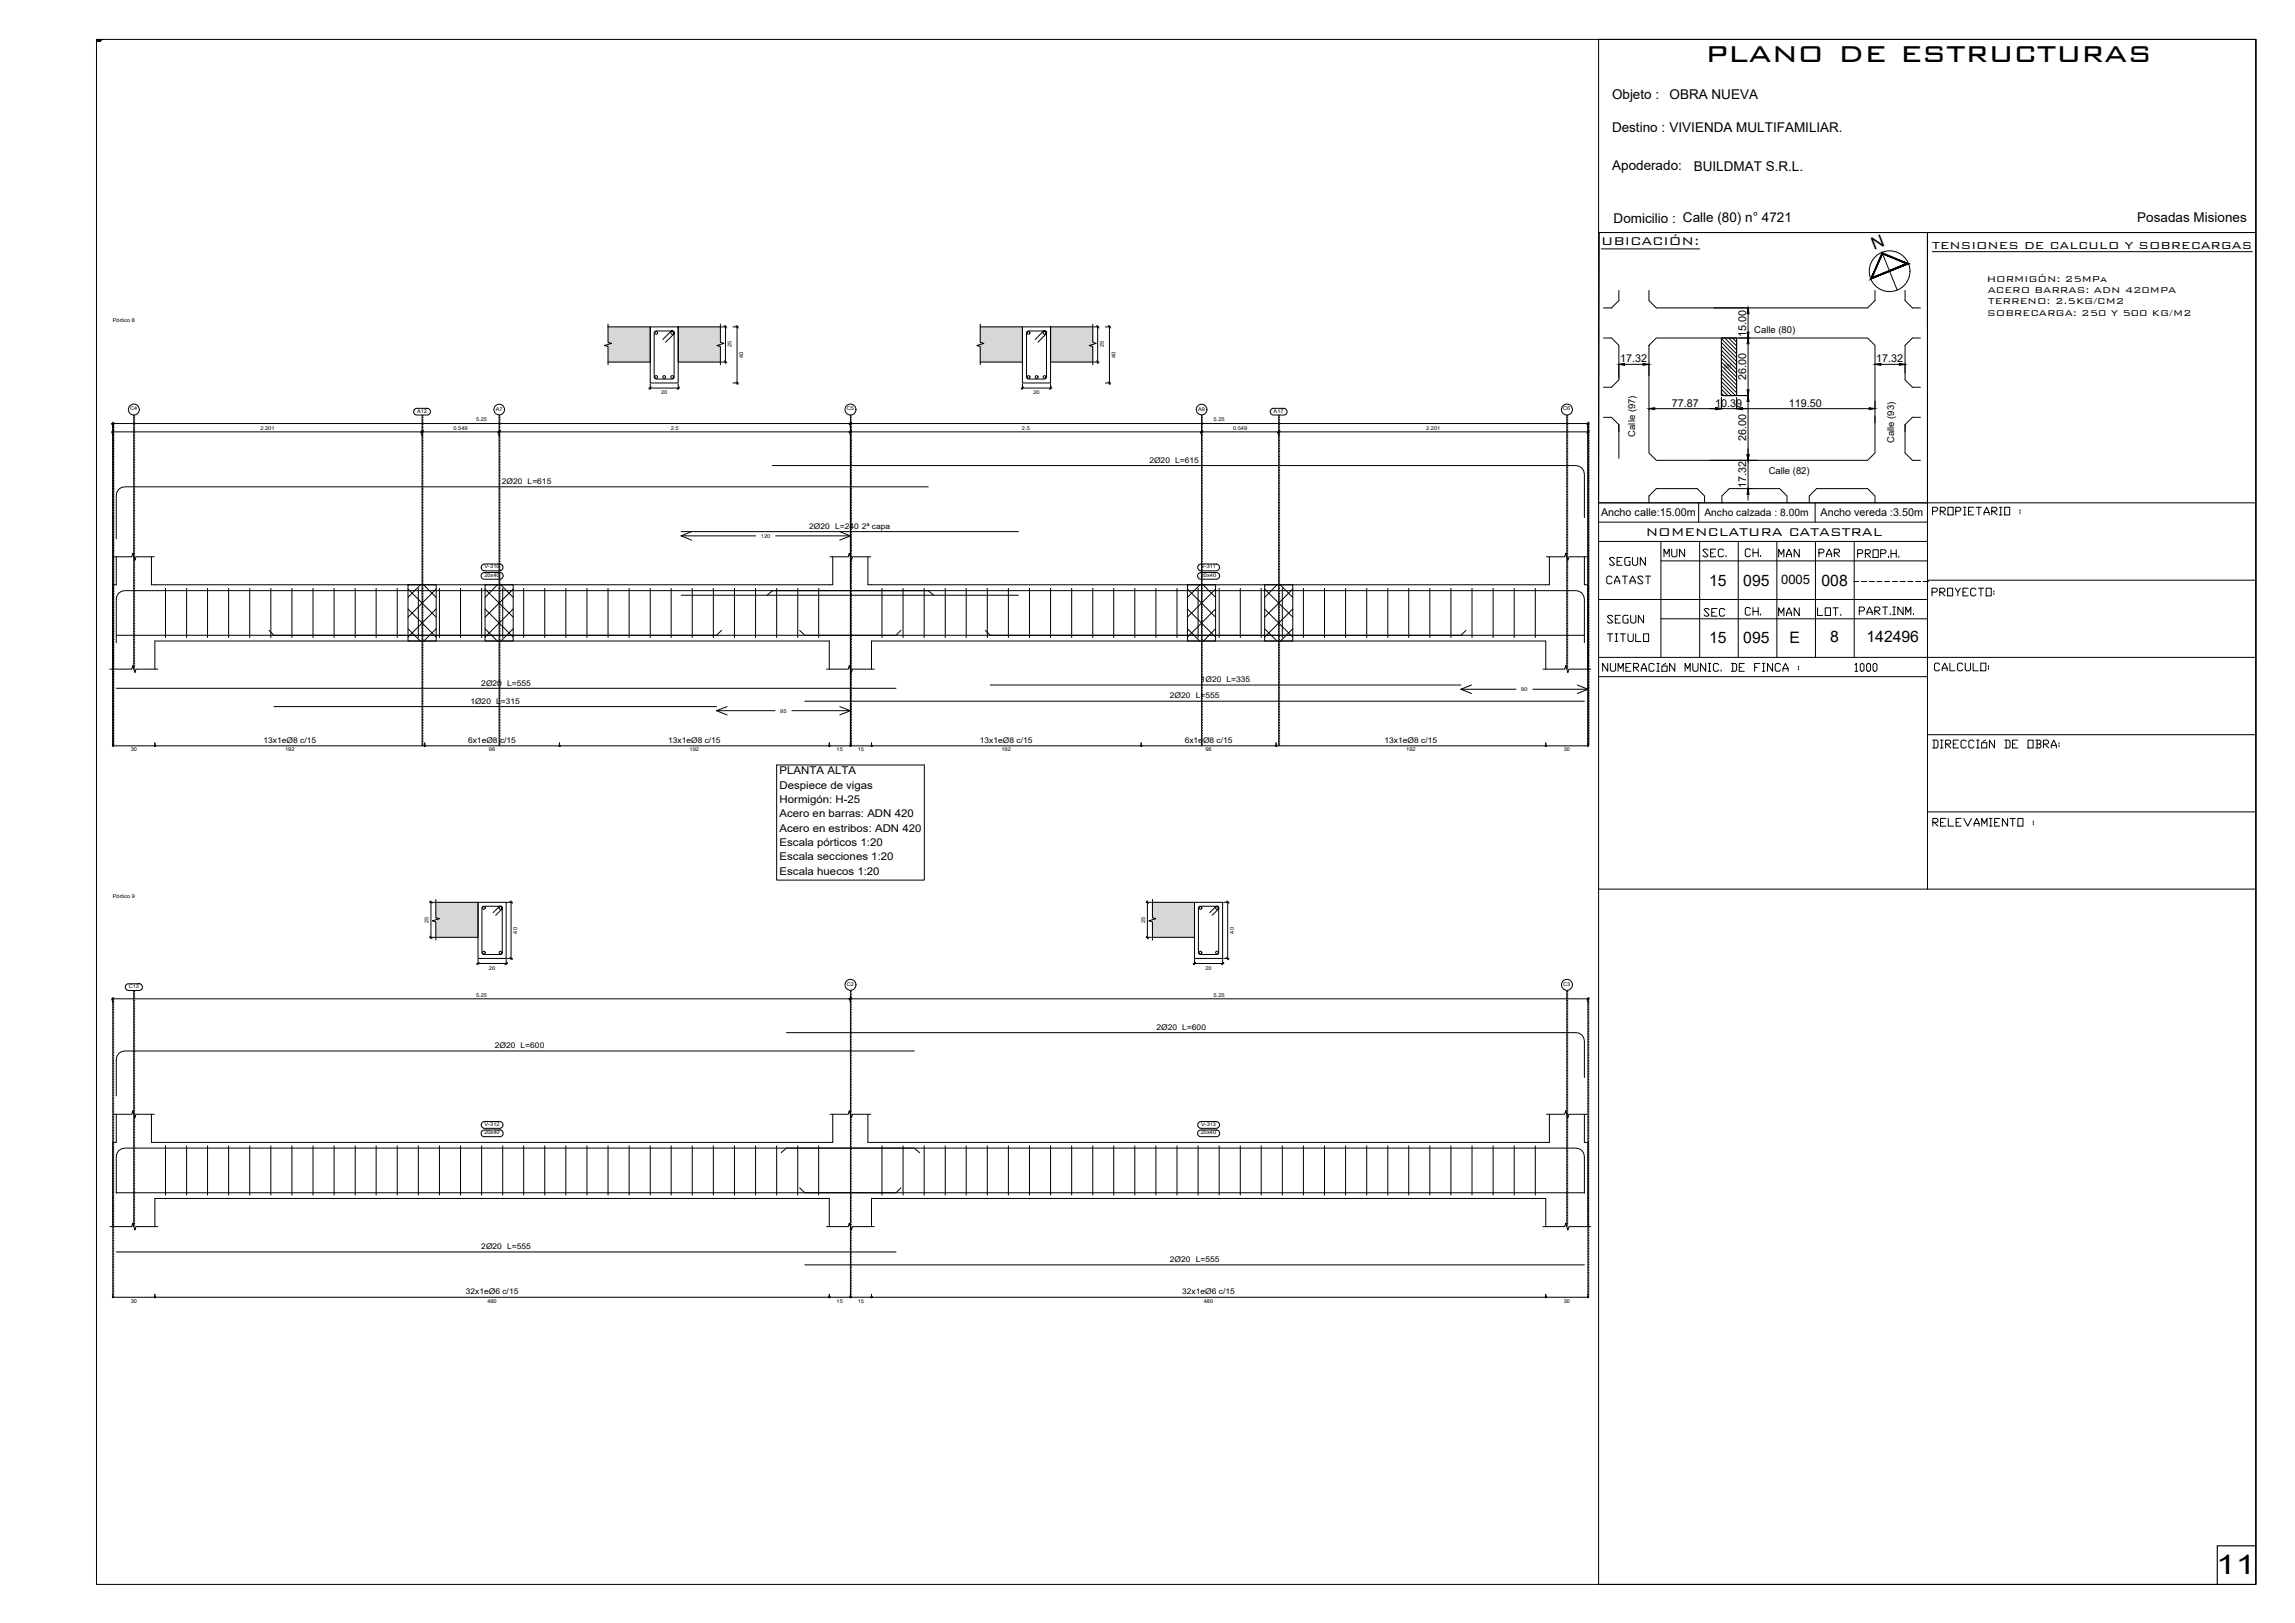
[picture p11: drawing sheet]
<svg xmlns="http://www.w3.org/2000/svg" width="594mm" height="420mm" viewBox="0 0 594 420" stroke-linecap="round" stroke-linejoin="round" font-family="sans-serif">
<defs><g id="words">
<text font-size="20.1" x="4.1" y="6.6">(4)A2</text>
<text font-size="9.7" x="441.6" y="16.1">plano de estructuras</text>
<text font-size="7" x="573.7" y="407.5">11</text>
<g font-size="5.3">
<text x="429.7" y="145.3">MUN</text>
<text x="439.6" y="145.3">SEC.</text>
<text x="450.5" y="145.3">CH.</text>
<text x="469.5" y="145.3">PAR</text>
<text x="414.9" y="152.4">CATAST</text>
<text x="498.8" y="155.6">PROYECTO:</text>
<text x="439.9" y="160.9">SEC</text>
<text x="450.5" y="160.5">CH.</text>
<text x="414.9" y="162.6">SEGUN</text>
<text x="413.8" y="175">NUMERACIÓN MUNIC. DE FINCA : 1000</text>
<text x="499.5" y="175">CALCULO:</text>
<text x="499.2" y="215.2">RELEVAMIENTO :</text>
</g>
<g font-size="4.9">
<text x="499.2" y="134.4">PROPIETARIO :</text>
<text x="415.2" y="147.5">SEGUN</text>
<text x="459.3" y="145.3">MAN</text>
<text x="459.3" y="160.5">MAN</text>
<text x="469.2" y="160.5">LOT.</text>
<text x="414.9" y="167.2">TITULO</text>
<text x="499.2" y="194.7">DIRECCIÓN DE OBRA:</text>
</g>
<text font-size="4.5" x="485.1" y="64.7" transform="rotate(-22 485.1 64.7)">N</text>
<g font-size="4.1">
<text x="442.4" y="151.6">15</text>
<text x="451.3" y="151.6">095</text>
<text x="471.5" y="151.7">008</text>
<text x="442.4" y="166.6">15</text>
<text x="451.3" y="166.6">095</text>
<text x="463.2" y="166.6">E</text>
<text x="473.8" y="166.2">8</text>
<text x="483.2" y="166.1">142496</text>
</g>
<g font-size="3.9">
<text x="414.5" y="63.5">UBICACIÓN:</text>
<text x="426" y="138.8">NOMENCLATURA CATASTRAL</text>
</g>
<g font-size="3.5">
<text x="417.3" y="25.7">Objeto :</text>
<text x="432.2" y="25.5">OBRA NUEVA</text>
<text x="417.3" y="34.3">Destino : VIVIENDA MULTIFAMILIAR.</text>
<text x="417.3" y="43.9">Apoderado:</text>
<text x="438.4" y="44.2">BUILDMAT S.R.L.</text>
<text x="417.7" y="57.7">Domicilio : Calle (80) n° 4721</text>
<text x="553.3" y="57.4">Posadas Misiones</text>
<text x="500.2" y="64.3">TENSIONES DE CALCULO Y SOBRECARGAS</text>
</g>
<text font-size="3.4" x="461.1" y="151.3">0005</text>
<g font-size="2.9">
<text x="514.3" y="73.1">HORMIGÓN: 25MPa</text>
<text x="514.6" y="75.9">ACERO BARRAS: ADN 420MPA</text>
<text x="514.3" y="81.7">SOBRECARGA: 250 Y 500 KG/M2</text>
<text x="514.6" y="78.8">TERRENO: 2.5KG/CM2</text>
</g>
<g font-size="2.8">
<text x="452" y="87.2" transform="rotate(-90 452 87.2)">15.00</text>
<text x="419.4" y="93.8">17.32</text>
<text x="485.7" y="93.8">17.32</text>
<text x="452" y="98.4" transform="rotate(-90 452 98.4)">26.00</text>
<text x="432.7" y="105.2">77.87</text>
<text x="444" y="105.2">10.39</text>
<text x="463.1" y="105.2">119.50</text>
<text x="452" y="114.3" transform="rotate(-90 452 114.3)">26.00</text>
<text x="452" y="126.4" transform="rotate(-90 452 126.4)">17.32</text>
<text x="414.4" y="133.5">Ancho calle:15.00m</text>
<text x="471.3" y="133.5">Ancho vereda :3.50m</text>
<text x="201.8" y="200.4">PLANTA ALTA</text>
<text x="201.8" y="204.1">Despiece de vigas</text>
<text x="201.8" y="207.9">Hormigón: H-25</text>
<text x="201.8" y="211.6">Acero en barras: ADN 420</text>
<text x="201.8" y="215.3">Acero en estribos: ADN 420</text>
<text x="201.8" y="219">Escala pórticos 1:20</text>
<text x="201.8" y="222.8">Escala secciones 1:20</text>
<text x="201.8" y="226.5">Escala huecos 1:20</text>
</g>
<text font-size="2.7" x="441.2" y="133.5">Ancho calzada : 8.00m</text>
<text font-size="2.6" x="478.7" y="151.7">----------</text>
<g font-size="2.5">
<text x="454.1" y="86.1">Calle (80)</text>
<text x="423.3" y="113" transform="rotate(-90 423.3 113)">Calle (97)</text>
<text x="490.3" y="114.7" transform="rotate(-90 490.3 114.7)">Calle (93)</text>
<text x="457.8" y="122.8">Calle (82)</text>
</g>
<g font-size="2">
<text x="297.5" y="119.8">2Ø20 L=615</text>
<text x="129.9" y="125.3">2Ø20 L=615</text>
<text x="209.5" y="136.9">2Ø20 L=240</text>
<text x="223.1" y="136.9">2ª capa</text>
<text x="124.6" y="177.5">2Ø20 L=555</text>
<text x="310.8" y="176.6">1Ø20 L=335</text>
<text x="121.8" y="182.2">1Ø20 L=315</text>
<text x="302.8" y="180.8">2Ø20 L=555</text>
<text x="68.2" y="192.3">13x1eØ8 c/15</text>
<text x="121.2" y="192.3">6x1eØ8 c/15</text>
<text x="172.9" y="192.3">13x1eØ8 c/15</text>
<text x="253.7" y="192.3">13x1eØ8 c/15</text>
<text x="306.7" y="192.3">6x1eØ8 c/15</text>
<text x="358.4" y="192.3">13x1eØ8 c/15</text>
<text x="299.3" y="266.6">2Ø20 L=600</text>
<text x="128.1" y="271.4">2Ø20 L=600</text>
<text x="124.6" y="323.3">2Ø20 L=555</text>
<text x="302.8" y="326.7">2Ø20 L=555</text>
<text x="120.6" y="335.1">32x1eØ6 c/15</text>
<text x="306" y="335.1">32x1eØ6 c/15</text>
</g>
<text font-size="1.5" x="446.4" y="95.2">(8)</text>
<g font-size="1.4">
<text x="29.2" y="83.4">Pórtico 8</text>
<text x="189.4" y="90" transform="rotate(-90 189.4 90)">25</text>
<text x="285.8" y="90" transform="rotate(-90 285.8 90)">25</text>
<text x="192.4" y="92.7" transform="rotate(-90 192.4 92.7)">40</text>
<text x="288.8" y="92.7" transform="rotate(-90 288.8 92.7)">40</text>
<text x="33.7" y="106.3">C4</text>
<text x="107.9" y="106.8">A12</text>
<text x="128.3" y="106.3">A7</text>
<text x="171.1" y="102">20</text>
<text x="219.2" y="106.3">C5</text>
<text x="267.5" y="102">20</text>
<text x="310.1" y="106.3">A9</text>
<text x="329.7" y="106.8">A17</text>
<text x="404.7" y="106.3">C6</text>
<text x="67.4" y="111.2">2.201</text>
<text x="117.4" y="111.2">0.549</text>
<text x="123.2" y="109">5.25</text>
<text x="173.7" y="111.2">2.5</text>
<text x="264.5" y="111.2">2.5</text>
<text x="314.2" y="109">5.25</text>
<text x="319.2" y="111.2">0.549</text>
<text x="369.2" y="111.2">2.201</text>
<text x="197" y="139.2">120</text>
<text x="125.4" y="149.3">20x40</text>
<text x="125.4" y="147.2">V-310</text>
<text x="310.9" y="149.3">20x40</text>
<text x="310.9" y="147.2">V-311</text>
<text x="393.8" y="178.9">90</text>
<text x="202" y="184.5">95</text>
<text x="33.8" y="194.5">30</text>
<text x="73.8" y="194.5">192</text>
<text x="126.6" y="194.5">96</text>
<text x="178.5" y="194.5">192</text>
<text x="216.6" y="194.5">15</text>
<text x="222" y="194.5">15</text>
<text x="259.2" y="194.5">192</text>
<text x="312" y="194.5">96</text>
<text x="364" y="194.5">192</text>
<text x="404.8" y="194.5">30</text>
<text x="29.2" y="232.4">Pórtico 9</text>
<text x="110.9" y="238.9" transform="rotate(-90 110.9 238.9)">25</text>
<text x="296.4" y="238.9" transform="rotate(-90 296.4 238.9)">25</text>
<text x="133.9" y="241.7" transform="rotate(-90 133.9 241.7)">40</text>
<text x="319.4" y="241.7" transform="rotate(-90 319.4 241.7)">40</text>
<text x="126.6" y="251">20</text>
<text x="312" y="251">20</text>
<text x="33.3" y="255.8">C13</text>
<text x="123.2" y="258">5.25</text>
<text x="219.2" y="255.2">C2</text>
<text x="314.2" y="258">5.25</text>
<text x="404.7" y="255.2">C3</text>
<text x="125.4" y="293.6">20x40</text>
<text x="125.4" y="291.5">V-312</text>
<text x="310.9" y="293.6">20x40</text>
<text x="310.9" y="291.5">V-313</text>
<text x="33.8" y="337.3">30</text>
<text x="126.2" y="337.3">480</text>
<text x="216.6" y="337.3">15</text>
<text x="222" y="337.3">15</text>
<text x="311.6" y="337.3">480</text>
<text x="404.8" y="337.3">30</text>
</g>
</g></defs>
<!-- layer: SEC_CONT_FORJADOS_SECCION -->
<path d="M157.4 84.6h10.9v9.1h-10.9zM175.6 84.6h10.9v9.1h-10.9zM253.7 84.6h11v9.1h-11zM271.9 84.6h11v9.1h-11zM112.8 233.6h10.9v9.1h-10.9zM298.3 233.6h10.9v9.1h-10.9z" fill="none" stroke="#dad7d3" stroke-width=".26"/>
<g fill="#dad7d3" stroke="#dad7d3" stroke-width=".26">
<path d="M157.4 84.6l10.9 9.1v-9.1zM157.4 84.6l10.9 9.1h-10.9z"/>
<path d="M175.6 84.6l10.9 9.1v-9.1zM175.6 84.6l10.9 9.1h-10.9z"/>
<path d="M253.7 84.6l11 9.1v-9.1zM253.7 84.6l11 9.1h-11z"/>
<path d="M271.9 84.6l11 9.1v-9.1zM271.9 84.6l11 9.1h-11z"/>
<path d="M112.8 233.6l10.9 9.1v-9.1zM112.8 233.6l10.9 9.1h-10.9z"/>
<path d="M298.3 233.6l10.9 9.1v-9.1zM298.3 233.6l10.9 9.1h-10.9z"/>
</g>
<path d="M157.4 84.6h10.9v9.1h-10.9M157.4 83.9v4.7l.9 .3-1.8 .6 .9 .2v4.7M186.5 84.6h-10.9v9.1h10.9M186.5 83.9v4.7l.9 .3-1.8 .6 .9 .2v4.7M253.7 84.6h11v9.1h-11M253.7 83.9v4.7l1 .3-1.8 .6 .8 .2v4.7M282.9 84.6h-11v9.1h11M282.9 83.9v4.7l.9 .3-1.9 .6 1 .2v4.7M112.8 233.6h10.9v9.1h-10.9M112.8 232.8v4.8l.9 .2-1.8 .6 .9 .3v4.7M298.3 233.6h10.9v9.1h-10.9M298.3 232.8v4.8l.9 .2-1.8 .6 .9 .3v4.7" fill="none" stroke="#000" stroke-width=".26"/>
<!-- layer: SEC_COTAS_SEC_DIM_VIGA -->
<g fill="none" stroke="#000" stroke-width=".26">
<path d="M168.3 99.4v1.4M175.6 99.4v1.4M186.7 93.7h1.4M186.7 84.6h1.4M187.5 93.4l.5 .6M187.5 84.3l.5 .6M187.8 84.3v9.8M189.7 84.6h1.4M189.7 99.1h1.4M190.5 98.9l.6 .5M190.5 84.3l.6 .6M190.8 84.3v15.2"/>
<path d="M264.7 99.4v1.4M271.9 99.4v1.4M283.1 93.7h1.4M283.1 84.6h1.4M283.8 93.4l.6 .6M283.8 84.3l.6 .6M284.1 84.3v9.8M286.1 84.6h1.4M286.1 99.1h1.4M286.9 98.9l.5 .5M286.9 84.3l.5 .6M287.2 84.3v15.2"/>
<path d="M167.9 100.5h8M168.6 100.2l-.6 .6M175.9 100.2l-.6 .6M264.3 100.5h8M265 100.2l-.6 .6M272.2 100.2l-.5 .6M111.2 233.6h1.4M111.3 233.3l.5 .5M111.5 233.2v9.8M131.3 233.6h1.4M132 233.3l.6 .5M132.3 233.2v15.3"/>
<path d="M296.7 233.6h1.4M296.7 233.3l.6 .5M297 233.2v9.8M316.7 233.6h1.4M317.5 233.3l.6 .5M317.8 233.2v15.3M111.2 242.7h1.4M111.3 242.4l.5 .6M123.4 249.4h8M123.7 248.4v1.4M124 249.1l-.6 .6M131 248.4v1.4"/>
<path d="M131.3 248.1h1.4M131.3 249.1l-.6 .6M132 247.8l.6 .6M296.7 242.7h1.4M296.7 242.4l.6 .6M308.9 249.4h7.9M309.2 248.4v1.4M309.5 249.1l-.6 .6M316.5 248.4v1.4M316.7 248.1h1.4M316.8 249.1l-.6 .6M317.5 247.8l.6 .6"/>
</g>
<!-- layer: SEC_CONT_VIG_HORMIGON_SECCION -->
<path d="M168.3 84.6h7.3v14.5h-7.3zM264.7 84.6h7.2v14.5h-7.2zM123.7 233.6h7.3v14.5h-7.3zM309.2 233.6h7.3v14.5h-7.3z" fill="none" stroke="#000" stroke-width=".26"/>
<g fill="none" stroke="#000" stroke-width=".26">
<path d="M176.3 137.6h87.3M199.9 120.5h208.1a2.24 2.24 0 0 1 2.1 2.2v11.3M240.3 126h-208a2.17 2.17 0 0 0-2.2 2.2v11.3M176.3 154.1h87.3M198.6 154.1l1.3-1.2h208.1a2.17 2.17 0 0 1 2.1 2.2v11.3M241.7 154.1l-1.4-1.2h-208a2.17 2.17 0 0 0-2.2 2.2v11.3M30.1 178.2h201.8M69.6 163.2l1.3 1.3h114.6l1.3-1.3M207 163.2l1.3 1.3h201.8M233.2 163.2l-1.3 1.3h-201.8M255.1 163.2l1.2 1.3h121.9l1.3-1.3M256.3 177.3h121.9"/>
<path d="M70.9 182.9h114.6M208.3 181.5h201.8M203.6 267.3h204.4a2.17 2.17 0 0 1 2.1 2.2v9.4M236.7 272.1h-204.4a2.17 2.17 0 0 0-2.2 2.2v9.4M202.2 298.4l1.4-1.2h204.4a2.17 2.17 0 0 1 2.1 2.2v9.5M238 298.4l-1.3-1.2h-204.4a2.17 2.17 0 0 0-2.2 2.2v9.5M207 307.5l1.3 1.3h201.8M233.2 307.5l-1.3 1.3h-201.8M30.1 324.1h201.8M208.3 327.4h201.8"/>
<circle cx="169.9" cy="86.2" r=".36"/>
<circle cx="169.9" cy="97.6" r=".36"/>
<circle cx="171.9" cy="97.6" r=".36"/>
<circle cx="174" cy="97.6" r=".36"/>
<circle cx="174" cy="86.2" r=".36"/>
<circle cx="266.3" cy="86.2" r=".36"/>
<circle cx="266.3" cy="97.6" r=".36"/>
<circle cx="268.3" cy="97.6" r=".36"/>
<circle cx="270.4" cy="86.2" r=".36"/>
<circle cx="270.4" cy="97.6" r=".36"/>
<circle cx="125.2" cy="235.1" r=".36"/>
<circle cx="129.6" cy="235.1" r=".36"/>
<circle cx="310.7" cy="235.1" r=".36"/>
<circle cx="315" cy="235.1" r=".36"/>
<circle cx="125.2" cy="246.6" r=".36"/>
<circle cx="129.6" cy="246.6" r=".36"/>
<circle cx="310.7" cy="246.6" r=".36"/>
<circle cx="315" cy="246.6" r=".36"/>
</g>
<g fill="none" stroke="#000" stroke-width=".26">
<path d="M171.6 87.9l2.1-2.1 .4-.1 .4 .3v11.8l-.5 .3h-4.3l-.4-.5v-11.4l.2-.4h4.9l.1 .6-2.2 2.2M268 87.9l2-2.1 .5-.1 .3 .2 .1 11.7-.5 .5h-4.4l-.3-.5 .2-11.8h4.8l.2 .3-.1 .3-2.1 2.2M42.8 152.3v12.8M48.3 152.3v12.8M53.7 152.3v12.8M59.2 152.3v12.8M64.6 152.3v12.8M70.1 152.3v12.8M75.6 152.3v12.8M81 152.3v12.8M86.5 152.3v12.8M91.9 152.3v12.8"/>
<path d="M97.4 152.3v12.8M102.8 152.3v12.8M108.3 152.3v12.8M113.7 152.3v12.8M119.2 152.3v12.8M124.7 152.3v12.8M130.1 152.3v12.8M135.6 152.3v12.8M141 152.3v12.8M146.5 152.3v12.8M151.9 152.3v12.8M157.4 152.3v12.8"/>
<path d="M162.9 152.3v12.8M168.3 152.3v12.8M173.7 152.3v12.8M179.2 152.3v12.8M184.7 152.3v12.8M190.1 152.3v12.8M195.6 152.3v12.8M201 152.3v12.8M206.5 152.3v12.8M211.9 152.3v12.8M228.3 152.3v12.8M233.8 152.3v12.8"/>
<path d="M239.2 152.3v12.8M244.7 152.3v12.8M250.1 152.3v12.8M255.6 152.3v12.8M261 152.3v12.8M266.5 152.3v12.8M271.9 152.3v12.8M277.4 152.3v12.8M282.9 152.3v12.8M288.3 152.3v12.8M293.8 152.3v12.8M299.2 152.3v12.8"/>
<path d="M304.7 152.3v12.8M310.1 152.3v12.8M315.6 152.3v12.8M321.1 152.3v12.8M326.5 152.3v12.8M331.9 152.3v12.8M337.4 152.3v12.8M342.9 152.3v12.8M348.3 152.3v12.8M353.8 152.3v12.8M359.2 152.3v12.8M364.7 152.3v12.8"/>
<path d="M370.1 152.3v12.8M375.6 152.3v12.8M381 152.3v12.8M386.5 152.3v12.8M392 152.3v12.8M397.4 152.3v12.8"/>
</g>
<!-- layer: ALZ_COT_COT_LIN_APOYOS -->
<g fill="none" stroke="#000" stroke-width=".26">
<path d="M29.2 109.9h.1M29.2 110.3h.1M29.2 110.7h.1M29.2 111.1h.1M29.2 111.5h.1M29.2 112h.1M29.2 112.4h.1M29.2 112.8h.1M29.2 113.2h.1M29.2 113.6h.1M29.2 114h.1M29.2 114.4h.1"/>
<path d="M29.2 114.9h.1M29.2 115.2h.1M29.2 115.7h.1M29.2 116.1h.1M29.2 116.5h.1M29.2 116.9h.1M29.2 117.3h.1M29.2 117.7h.1M29.2 118.2h.1M29.2 118.5h.1M29.2 119h.1M29.2 119.4h.1"/>
<path d="M29.2 119.8h.1M29.2 109.6v.2M29.2 110v.2M29.2 110.4v.2M29.2 110.8v.2M29.2 111.3v.1M29.2 111.6v.2M29.2 112.1v.2M29.2 112.5v.2M29.2 112.9v.2M29.2 113.3v.2M29.2 113.7v.2"/>
<path d="M29.2 114.1v.2M29.2 114.5v.2M29.2 114.9v.2M29.2 115.4v.2M29.2 115.8v.2M29.2 116.2v.2M29.2 116.6v.2M29.2 117v.2M29.2 117.4v.2M29.2 117.8v.2M29.2 118.2v.2M29.2 118.7v.2"/>
<path d="M29.2 119.1v.2M29.2 119.5v.2M29.2 119.9v.2M109.3 109.9h.1M109.3 110.3h.1M109.3 110.7h.1M109.3 111.1h.1M109.3 111.5h.1M109.3 112h.1M109.3 112.4h.1M109.3 112.8h.1M109.3 113.2h.1"/>
<path d="M109.3 113.6h.1M109.3 114h.1M109.3 114.4h.1M109.3 114.9h.1M109.3 115.2h.1M109.3 115.7h.1M109.3 116.1h.1M109.3 116.5h.1M109.3 116.9h.1M109.3 117.3h.1M109.3 117.7h.1M109.3 118.2h.1"/>
<path d="M109.3 118.5h.1M109.3 119h.1M109.3 119.4h.1M109.3 119.8h.1M109.3 109.6v.2M109.3 110v.2M109.3 110.4v.2M109.3 110.8v.2M109.3 111.3v.1M109.3 111.6v.2M109.3 112.1v.2M109.3 112.5v.2"/>
<path d="M109.3 112.9v.2M109.3 113.3v.2M109.3 113.7v.2M109.3 114.1v.2M109.3 114.5v.2M109.3 114.9v.2M109.3 115.4v.2M109.3 115.8v.2M109.3 116.2v.2M109.3 116.6v.2M109.3 117v.2M109.3 117.4v.2"/>
<path d="M109.3 117.8v.2M109.3 118.2v.2M109.3 118.7v.2M109.3 119.1v.2M109.3 119.5v.2M109.3 119.9v.2M129.2 109.9h.1M129.2 110.3h.1M129.2 110.7h.1M129.2 111.1h.1M129.2 111.5h.1M129.2 112h.1"/>
<path d="M129.2 112.4h.1M129.2 112.8h.1M129.2 113.2h.1M129.2 113.6h.1M129.2 114h.1M129.2 114.4h.1M129.2 114.9h.1M129.2 115.2h.1M129.2 115.7h.1M129.2 116.1h.1M129.2 116.5h.1M129.2 116.9h.1"/>
<path d="M129.2 117.3h.1M129.2 117.7h.1M129.2 118.2h.1M129.2 118.5h.1M129.2 119h.1M129.2 119.4h.1M129.2 119.8h.1M129.2 109.6v.2M129.2 110v.2M129.2 110.4v.2M129.2 110.8v.2M129.2 111.3v.1"/>
<path d="M129.2 111.6v.2M129.2 112.1v.2M129.2 112.5v.2M129.2 112.9v.2M129.2 113.3v.2M129.2 113.7v.2M129.2 114.1v.2M129.2 114.5v.2M129.2 114.9v.2M129.2 115.4v.2M129.2 115.8v.2M129.2 116.2v.2"/>
<path d="M129.2 116.6v.2M129.2 117v.2M129.2 117.4v.2M129.2 117.8v.2M129.2 118.2v.2M129.2 118.7v.2M129.2 119.1v.2M129.2 119.5v.2M129.2 119.9v.2M220.1 109.9h.1M220.1 110.3h.1M220.1 110.7h.1"/>
<path d="M220.1 111.1h.1M220.1 111.5h.1M220.1 112h.1M220.1 112.4h.1M220.1 112.8h.1M220.1 113.2h.1M220.1 113.6h.1M220.1 114h.1M220.1 114.4h.1M220.1 114.9h.1M220.1 115.2h.1M220.1 115.7h.1"/>
<path d="M220.1 116.1h.1M220.1 116.5h.1M220.1 116.9h.1M220.1 117.3h.1M220.1 117.7h.1M220.1 118.2h.1M220.1 118.5h.1M220.1 119h.1M220.1 119.4h.1M220.1 119.8h.1M220.1 109.6v.2M220.1 110v.2"/>
<path d="M220.1 110.4v.2M220.1 110.8v.2M220.1 111.3v.1M220.1 111.6v.2M220.1 112.1v.2M220.1 112.5v.2M220.1 112.9v.2M220.1 113.3v.2M220.1 113.7v.2M220.1 114.1v.2M220.1 114.5v.2M220.1 114.9v.2"/>
<path d="M220.1 115.4v.2M220.1 115.8v.2M220.1 116.2v.2M220.1 116.6v.2M220.1 117v.2M220.1 117.4v.2M220.1 117.8v.2M220.1 118.2v.2M220.1 118.7v.2M220.1 119.1v.2M220.1 119.5v.2M220.1 119.9v.2"/>
<path d="M311 109.9h.1M311 110.3h.1M311 110.7h.1M311 111.1h.1M311 111.5h.1M311 112h.1M311 112.4h.1M311 112.8h.1M311 113.2h.1M311 113.6h.1M311 114h.1M311 114.4h.1"/>
<path d="M311 114.9h.1M311 115.2h.1M311 115.7h.1M311 116.1h.1M311 116.5h.1M311 116.9h.1M311 117.3h.1M311 117.7h.1M311 118.2h.1M311 118.5h.1M311 119h.1M311 119.4h.1"/>
<path d="M311 119.8h.1M311 109.6v.2M311 110v.2M311 110.4v.2M311 110.8v.2M311 111.3v.1M311 111.6v.2M311 112.1v.2M311 112.5v.2M311 112.9v.2M311 113.3v.2M311 113.7v.2"/>
<path d="M311 114.1v.2M311 114.5v.2M311 114.9v.2M311 115.4v.2M311 115.8v.2M311 116.2v.2M311 116.6v.2M311 117v.2M311 117.4v.2M311 117.8v.2M311 118.2v.2M311 118.7v.2"/>
<path d="M311 119.1v.2M311 119.5v.2M311 119.9v.2M331 109.9h.1M331 110.3h.1M331 110.7h.1M331 111.1h.1M331 111.5h.1M331 112h.1M331 112.4h.1M331 112.8h.1M331 113.2h.1"/>
<path d="M331 113.6h.1M331 114h.1M331 114.4h.1M331 114.9h.1M331 115.2h.1M331 115.7h.1M331 116.1h.1M331 116.5h.1M331 116.9h.1M331 117.3h.1M331 117.7h.1M331 118.2h.1"/>
<path d="M331 118.5h.1M331 119h.1M331 119.4h.1M331 119.8h.1M331 109.6v.2M331 110v.2M331 110.4v.2M331 110.8v.2M331 111.3v.1M331 111.6v.2M331 112.1v.2M331 112.5v.2"/>
<path d="M331 112.9v.2M331 113.3v.2M331 113.7v.2M331 114.1v.2M331 114.5v.2M331 114.9v.2M331 115.4v.2M331 115.8v.2M331 116.2v.2M331 116.6v.2M331 117v.2M331 117.4v.2"/>
<path d="M331 117.8v.2M331 118.2v.2M331 118.7v.2M331 119.1v.2M331 119.5v.2M331 119.9v.2M411.1 109.9h.1M411.1 110.3h.1M411.1 110.7h.1M411.1 111.1h.1M411.1 111.5h.1M411.1 112h.1"/>
<path d="M411.1 112.4h.1M411.1 112.8h.1M411.1 113.2h.1M411.1 113.6h.1M411.1 114h.1M411.1 114.4h.1M411.1 114.9h.1M411.1 115.2h.1M411.1 115.7h.1M411.1 116.1h.1M411.1 116.5h.1M411.1 116.9h.1"/>
<path d="M411.1 117.3h.1M411.1 117.7h.1M411.1 118.2h.1M411.1 118.5h.1M411.1 119h.1M411.1 119.4h.1M411.1 119.8h.1M411.1 109.6v.2M411.1 110v.2M411.1 110.4v.2M411.1 110.8v.2M411.1 111.3v.1"/>
<path d="M411.1 111.6v.2M411.1 112.1v.2M411.1 112.5v.2M411.1 112.9v.2M411.1 113.3v.2M411.1 113.7v.2M411.1 114.1v.2M411.1 114.5v.2M411.1 114.9v.2M411.1 115.4v.2M411.1 115.8v.2M411.1 116.2v.2"/>
<path d="M411.1 116.6v.2M411.1 117v.2M411.1 117.4v.2M411.1 117.8v.2M411.1 118.2v.2M411.1 118.7v.2M411.1 119.1v.2M411.1 119.5v.2M411.1 119.9v.2M29.2 120.2h.1M29.2 120.6h.1M29.2 121h.1"/>
<path d="M29.2 121.5h.1M29.2 121.8h.1M29.2 122.3h.1M29.2 122.7h.1M29.2 123.1h.1M29.2 123.5h.1M29.2 123.9h.1M29.2 124.3h.1M29.2 124.8h.1M29.2 125.1h.1M29.2 125.6h.1M29.2 126h.1"/>
<path d="M29.2 126.4h.1M29.2 126.8h.1M29.2 127.2h.1M29.2 127.6h.1M29.2 128.1h.1M29.2 128.4h.1M29.2 128.9h.1M29.2 129.3h.1M29.2 129.7h.1M29.2 130.1h.1M29.2 130.5h.1M29.2 130.9h.1"/>
<path d="M29.2 131.4h.1M29.2 131.7h.1M29.2 132.2h.1M29.2 132.6h.1M29.2 133h.1M29.2 133.4h.1M29.2 133.8h.1M29.2 134.2h.1M29.2 134.6h.1M29.2 135h.1M29.2 135.5h.1M29.2 135.9h.1"/>
<path d="M29.2 136.3h.1M29.2 136.7h.1M29.2 137.1h.1M29.2 137.5h.1M29.2 137.9h.1M29.2 138.3h.1M29.2 138.8h.1M29.2 139.2h.1M29.2 139.6h.1M29.2 140h.1M29.2 120.3v.2M29.2 120.7v.2"/>
<path d="M29.2 121.1v.2M29.2 121.5v.3M29.2 122v.2M29.2 122.4v.2M29.2 122.8v.2M29.2 123.2v.2M29.2 123.6v.2M29.2 124v.2M29.2 124.4v.2M29.2 124.8v.3M29.2 125.3v.2M29.2 125.7v.2"/>
<path d="M29.2 126.1v.2M29.2 126.5v.2M29.2 126.9v.2M29.2 127.3v.2M29.2 127.7v.2M29.2 128.1v.3M29.2 128.6v.2M29.2 129v.2M29.2 129.4v.2M29.2 129.8v.2M29.2 130.2v.2M29.2 130.6v.2"/>
<path d="M29.2 131v.2M29.2 131.4v.3M29.2 131.9v.2M29.2 132.2v.3M29.2 132.7v.2M29.2 133.1v.2M29.2 133.5v.2M29.2 133.9v.2M29.2 134.3v.2M29.2 134.7v.3M29.2 135.2v.1M29.2 135.6v.2"/>
<path d="M29.2 136v.2M29.2 136.4v.2M29.2 136.8v.2M29.2 137.2v.2M29.2 137.6v.2M29.2 138v.3M29.2 138.5v.1M29.2 138.9v.2M29.2 139.3v.2M29.2 139.7v.2M109.3 120.2h.1M109.3 120.6h.1"/>
<path d="M109.3 121h.1M109.3 121.5h.1M109.3 121.8h.1M109.3 122.3h.1M109.3 122.7h.1M109.3 123.1h.1M109.3 123.5h.1M109.3 123.9h.1M109.3 124.3h.1M109.3 124.8h.1M109.3 125.1h.1M109.3 125.6h.1"/>
<path d="M109.3 126h.1M109.3 126.4h.1M109.3 126.8h.1M109.3 127.2h.1M109.3 127.6h.1M109.3 128.1h.1M109.3 128.4h.1M109.3 128.9h.1M109.3 129.3h.1M109.3 129.7h.1M109.3 130.1h.1M109.3 130.5h.1"/>
<path d="M109.3 130.9h.1M109.3 131.4h.1M109.3 131.7h.1M109.3 132.2h.1M109.3 132.6h.1M109.3 133h.1M109.3 133.4h.1M109.3 133.8h.1M109.3 134.2h.1M109.3 134.6h.1M109.3 135h.1M109.3 135.5h.1"/>
<path d="M109.3 135.9h.1M109.3 136.3h.1M109.3 136.7h.1M109.3 137.1h.1M109.3 137.5h.1M109.3 137.9h.1M109.3 138.3h.1M109.3 138.8h.1M109.3 139.2h.1M109.3 139.6h.1M109.3 140h.1M109.3 120.3v.2"/>
<path d="M109.3 120.7v.2M109.3 121.1v.2M109.3 121.5v.3M109.3 122v.2M109.3 122.4v.2M109.3 122.8v.2M109.3 123.2v.2M109.3 123.6v.2M109.3 124v.2M109.3 124.4v.2M109.3 124.8v.3M109.3 125.3v.2"/>
<path d="M109.3 125.7v.2M109.3 126.1v.2M109.3 126.5v.2M109.3 126.9v.2M109.3 127.3v.2M109.3 127.7v.2M109.3 128.1v.3M109.3 128.6v.2M109.3 129v.2M109.3 129.4v.2M109.3 129.8v.2M109.3 130.2v.2"/>
<path d="M109.3 130.6v.2M109.3 131v.2M109.3 131.4v.3M109.3 131.9v.2M109.3 132.2v.3M109.3 132.7v.2M109.3 133.1v.2M109.3 133.5v.2M109.3 133.9v.2M109.3 134.3v.2M109.3 134.7v.3M109.3 135.2v.1"/>
<path d="M109.3 135.6v.2M109.3 136v.2M109.3 136.4v.2M109.3 136.8v.2M109.3 137.2v.2M109.3 137.6v.2M109.3 138v.3M109.3 138.5v.1M109.3 138.9v.2M109.3 139.3v.2M109.3 139.7v.2M129.2 120.2h.1"/>
<path d="M129.2 120.6h.1M129.2 121h.1M129.2 121.5h.1M129.2 121.8h.1M129.2 122.3h.1M129.2 122.7h.1M129.2 123.1h.1M129.2 123.5h.1M129.2 123.9h.1M129.2 124.3h.1M129.2 124.8h.1M129.2 125.1h.1"/>
<path d="M129.2 125.6h.1M129.2 126h.1M129.2 126.4h.1M129.2 126.8h.1M129.2 127.2h.1M129.2 127.6h.1M129.2 128.1h.1M129.2 128.4h.1M129.2 128.9h.1M129.2 129.3h.1M129.2 129.7h.1M129.2 130.1h.1"/>
<path d="M129.2 130.5h.1M129.2 130.9h.1M129.2 131.4h.1M129.2 131.7h.1M129.2 132.2h.1M129.2 132.6h.1M129.2 133h.1M129.2 133.4h.1M129.2 133.8h.1M129.2 134.2h.1M129.2 134.6h.1M129.2 135h.1"/>
<path d="M129.2 135.5h.1M129.2 135.9h.1M129.2 136.3h.1M129.2 136.7h.1M129.2 137.1h.1M129.2 137.5h.1M129.2 137.9h.1M129.2 138.3h.1M129.2 138.8h.1M129.2 139.2h.1M129.2 139.6h.1M129.2 140h.1"/>
<path d="M129.2 120.3v.2M129.2 120.7v.2M129.2 121.1v.2M129.2 121.5v.3M129.2 122v.2M129.2 122.4v.2M129.2 122.8v.2M129.2 123.2v.2M129.2 123.6v.2M129.2 124v.2M129.2 124.4v.2M129.2 124.8v.3"/>
<path d="M129.2 125.3v.2M129.2 125.7v.2M129.2 126.1v.2M129.2 126.5v.2M129.2 126.9v.2M129.2 127.3v.2M129.2 127.7v.2M129.2 128.1v.3M129.2 128.6v.2M129.2 129v.2M129.2 129.4v.2M129.2 129.8v.2"/>
<path d="M129.2 130.2v.2M129.2 130.6v.2M129.2 131v.2M129.2 131.4v.3M129.2 131.9v.2M129.2 132.2v.3M129.2 132.7v.2M129.2 133.1v.2M129.2 133.5v.2M129.2 133.9v.2M129.2 134.3v.2M129.2 134.7v.3"/>
<path d="M129.2 135.2v.1M129.2 135.6v.2M129.2 136v.2M129.2 136.4v.2M129.2 136.8v.2M129.2 137.2v.2M129.2 137.6v.2M129.2 138v.3M129.2 138.5v.1M129.2 138.9v.2M129.2 139.3v.2M129.2 139.7v.2"/>
<path d="M220.1 120.2h.1M220.1 120.6h.1M220.1 121h.1M220.1 121.5h.1M220.1 121.8h.1M220.1 122.3h.1M220.1 122.7h.1M220.1 123.1h.1M220.1 123.5h.1M220.1 123.9h.1M220.1 124.3h.1M220.1 124.8h.1"/>
<path d="M220.1 125.1h.1M220.1 125.6h.1M220.1 126h.1M220.1 126.4h.1M220.1 126.8h.1M220.1 127.2h.1M220.1 127.6h.1M220.1 128.1h.1M220.1 128.4h.1M220.1 128.9h.1M220.1 129.3h.1M220.1 129.7h.1"/>
<path d="M220.1 130.1h.1M220.1 130.5h.1M220.1 130.9h.1M220.1 131.4h.1M220.1 131.7h.1M220.1 132.2h.1M220.1 132.6h.1M220.1 133h.1M220.1 133.4h.1M220.1 133.8h.1M220.1 134.2h.1M220.1 134.6h.1"/>
<path d="M220.1 135h.1M220.1 135.5h.1M220.1 135.9h.1M220.1 136.3h.1M220.1 136.7h.1M220.1 137.1h.1M220.1 137.5h.1M220.1 137.9h.1M220.1 138.3h.1M220.1 138.8h.1M220.1 139.2h.1M220.1 139.6h.1"/>
<path d="M220.1 140h.1M220.1 120.3v.2M220.1 120.7v.2M220.1 121.1v.2M220.1 121.5v.3M220.1 122v.2M220.1 122.4v.2M220.1 122.8v.2M220.1 123.2v.2M220.1 123.6v.2M220.1 124v.2M220.1 124.4v.2"/>
<path d="M220.1 124.8v.3M220.1 125.3v.2M220.1 125.7v.2M220.1 126.1v.2M220.1 126.5v.2M220.1 126.9v.2M220.1 127.3v.2M220.1 127.7v.2M220.1 128.1v.3M220.1 128.6v.2M220.1 129v.2M220.1 129.4v.2"/>
<path d="M220.1 129.8v.2M220.1 130.2v.2M220.1 130.6v.2M220.1 131v.2M220.1 131.4v.3M220.1 131.9v.2M220.1 132.2v.3M220.1 132.7v.2M220.1 133.1v.2M220.1 133.5v.2M220.1 133.9v.2M220.1 134.3v.2"/>
<path d="M220.1 134.7v.3M220.1 135.2v.1M220.1 135.6v.2M220.1 136v.2M220.1 136.4v.2M220.1 136.8v.2M220.1 137.2v.2M220.1 137.6v.2M220.1 138v.3M220.1 138.5v.1M220.1 138.9v.2M220.1 139.3v.2"/>
<path d="M220.1 139.7v.2M311 120.2h.1M311 120.6h.1M311 121h.1M311 121.5h.1M311 121.8h.1M311 122.3h.1M311 122.7h.1M311 123.1h.1M311 123.5h.1M311 123.9h.1M311 124.3h.1"/>
<path d="M311 124.8h.1M311 125.1h.1M311 125.6h.1M311 126h.1M311 126.4h.1M311 126.8h.1M311 127.2h.1M311 127.6h.1M311 128.1h.1M311 128.4h.1M311 128.9h.1M311 129.3h.1"/>
<path d="M311 129.7h.1M311 130.1h.1M311 130.5h.1M311 130.9h.1M311 131.4h.1M311 131.7h.1M311 132.2h.1M311 132.6h.1M311 133h.1M311 133.4h.1M311 133.8h.1M311 134.2h.1"/>
<path d="M311 134.6h.1M311 135h.1M311 135.5h.1M311 135.9h.1M311 136.3h.1M311 136.7h.1M311 137.1h.1M311 137.5h.1M311 137.9h.1M311 138.3h.1M311 138.8h.1M311 139.2h.1"/>
<path d="M311 139.6h.1M311 140h.1M311 120.3v.2M311 120.7v.2M311 121.1v.2M311 121.5v.3M311 122v.2M311 122.4v.2M311 122.8v.2M311 123.2v.2M311 123.6v.2M311 124v.2"/>
<path d="M311 124.4v.2M311 124.8v.3M311 125.3v.2M311 125.7v.2M311 126.1v.2M311 126.5v.2M311 126.9v.2M311 127.3v.2M311 127.7v.2M311 128.1v.3M311 128.6v.2M311 129v.2"/>
<path d="M311 129.4v.2M311 129.8v.2M311 130.2v.2M311 130.6v.2M311 131v.2M311 131.4v.3M311 131.9v.2M311 132.2v.3M311 132.7v.2M311 133.1v.2M311 133.5v.2M311 133.9v.2"/>
<path d="M311 134.3v.2M311 134.7v.3M311 135.2v.1M311 135.6v.2M311 136v.2M311 136.4v.2M311 136.8v.2M311 137.2v.2M311 137.6v.2M311 138v.3M311 138.5v.1M311 138.9v.2"/>
<path d="M311 139.3v.2M311 139.7v.2M331 120.2h.1M331 120.6h.1M331 121h.1M331 121.5h.1M331 121.8h.1M331 122.3h.1M331 122.7h.1M331 123.1h.1M331 123.5h.1M331 123.9h.1"/>
<path d="M331 124.3h.1M331 124.8h.1M331 125.1h.1M331 125.6h.1M331 126h.1M331 126.4h.1M331 126.8h.1M331 127.2h.1M331 127.6h.1M331 128.1h.1M331 128.4h.1M331 128.9h.1"/>
<path d="M331 129.3h.1M331 129.7h.1M331 130.1h.1M331 130.5h.1M331 130.9h.1M331 131.4h.1M331 131.7h.1M331 132.2h.1M331 132.6h.1M331 133h.1M331 133.4h.1M331 133.8h.1"/>
<path d="M331 134.2h.1M331 134.6h.1M331 135h.1M331 135.5h.1M331 135.9h.1M331 136.3h.1M331 136.7h.1M331 137.1h.1M331 137.5h.1M331 137.9h.1M331 138.3h.1M331 138.8h.1"/>
<path d="M331 139.2h.1M331 139.6h.1M331 140h.1M331 120.3v.2M331 120.7v.2M331 121.1v.2M331 121.5v.3M331 122v.2M331 122.4v.2M331 122.8v.2M331 123.2v.2M331 123.6v.2"/>
<path d="M331 124v.2M331 124.4v.2M331 124.8v.3M331 125.3v.2M331 125.7v.2M331 126.1v.2M331 126.5v.2M331 126.9v.2M331 127.3v.2M331 127.7v.2M331 128.1v.3M331 128.6v.2"/>
<path d="M331 129v.2M331 129.4v.2M331 129.8v.2M331 130.2v.2M331 130.6v.2M331 131v.2M331 131.4v.3M331 131.9v.2M331 132.2v.3M331 132.7v.2M331 133.1v.2M331 133.5v.2"/>
<path d="M331 133.9v.2M331 134.3v.2M331 134.7v.3M331 135.2v.1M331 135.6v.2M331 136v.2M331 136.4v.2M331 136.8v.2M331 137.2v.2M331 137.6v.2M331 138v.3M331 138.5v.1"/>
<path d="M331 138.9v.2M331 139.3v.2M331 139.7v.2M411.1 120.2h.1M411.1 120.6h.1M411.1 121h.1M411.1 121.5h.1M411.1 121.8h.1M411.1 122.3h.1M411.1 122.7h.1M411.1 123.1h.1M411.1 123.5h.1"/>
<path d="M411.1 123.9h.1M411.1 124.3h.1M411.1 124.8h.1M411.1 125.1h.1M411.1 125.6h.1M411.1 126h.1M411.1 126.4h.1M411.1 126.8h.1M411.1 127.2h.1M411.1 127.6h.1M411.1 128.1h.1M411.1 128.4h.1"/>
<path d="M411.1 128.9h.1M411.1 129.3h.1M411.1 129.7h.1M411.1 130.1h.1M411.1 130.5h.1M411.1 130.9h.1M411.1 131.4h.1M411.1 131.7h.1M411.1 132.2h.1M411.1 132.6h.1M411.1 133h.1M411.1 133.4h.1"/>
<path d="M411.1 133.8h.1M411.1 134.2h.1M411.1 134.6h.1M411.1 135h.1M411.1 135.5h.1M411.1 135.9h.1M411.1 136.3h.1M411.1 136.7h.1M411.1 137.1h.1M411.1 137.5h.1M411.1 137.9h.1M411.1 138.3h.1"/>
<path d="M411.1 138.8h.1M411.1 139.2h.1M411.1 139.6h.1M411.1 140h.1M411.1 120.3v.2M411.1 120.7v.2M411.1 121.1v.2M411.1 121.5v.3M411.1 122v.2M411.1 122.4v.2M411.1 122.8v.2M411.1 123.2v.2"/>
<path d="M411.1 123.6v.2M411.1 124v.2M411.1 124.4v.2M411.1 124.8v.3M411.1 125.3v.2M411.1 125.7v.2M411.1 126.1v.2M411.1 126.5v.2M411.1 126.9v.2M411.1 127.3v.2M411.1 127.7v.2M411.1 128.1v.3"/>
<path d="M411.1 128.6v.2M411.1 129v.2M411.1 129.4v.2M411.1 129.8v.2M411.1 130.2v.2M411.1 130.6v.2M411.1 131v.2M411.1 131.4v.3M411.1 131.9v.2M411.1 132.2v.3M411.1 132.7v.2M411.1 133.1v.2"/>
<path d="M411.1 133.5v.2M411.1 133.9v.2M411.1 134.3v.2M411.1 134.7v.3M411.1 135.2v.1M411.1 135.6v.2M411.1 136v.2M411.1 136.4v.2M411.1 136.8v.2M411.1 137.2v.2M411.1 137.6v.2M411.1 138v.3"/>
<path d="M411.1 138.5v.1M411.1 138.9v.2M411.1 139.3v.2M411.1 139.7v.2M29.2 140.4h.1M29.2 140.8h.1M29.2 141.2h.1M29.2 141.6h.1M29.2 142.1h.1M29.2 142.5h.1M29.2 142.9h.1M29.2 143.3h.1"/>
<path d="M29.2 143.7h.1M29.2 144.1h.1M29.2 144.5h.1M29.2 144.9h.1M29.2 145.4h.1M29.2 145.8h.1M29.2 146.2h.1M29.2 146.6h.1M29.2 147h.1M29.2 147.4h.1M29.2 147.8h.1M29.2 148.3h.1"/>
<path d="M29.2 148.7h.1M29.2 149.1h.1M29.2 149.5h.1M29.2 149.9h.1M29.2 150.3h.1M29.2 150.7h.1M29.2 151.1h.1M29.2 151.6h.1M29.2 152h.1M29.2 152.4h.1M29.2 152.8h.1M29.2 153.2h.1"/>
<path d="M29.2 153.6h.1M29.2 154h.1M29.2 154.4h.1M29.2 154.9h.1M29.2 155.3h.1M29.2 155.7h.1M29.2 156.1h.1M29.2 156.5h.1M29.2 156.9h.1M29.2 157.3h.1M29.2 157.7h.1M29.2 158.2h.1"/>
<path d="M29.2 158.6h.1M29.2 159h.1M29.2 159.4h.1M29.2 159.8h.1M29.2 140.1v.2M29.2 140.5v.2M29.2 140.9v.2M29.2 141.4v.2M29.2 141.8v.1M29.2 142.2v.2M29.2 142.6v.2M29.2 143v.2"/>
<path d="M29.2 143.4v.2M29.2 143.8v.2M29.2 144.2v.2M29.2 144.7v.2M29.2 145.1v.1M29.2 145.5v.2M29.2 145.9v.2M29.2 146.3v.2M29.2 146.7v.2M29.2 147.1v.2M29.2 147.5v.2M29.2 148v.2"/>
<path d="M29.2 148.4v.1M29.2 148.8v.2M29.2 149.2v.2M29.2 149.6v.2M29.2 150v.2M29.2 150.4v.2M29.2 150.8v.2M29.2 151.3v.2M29.2 151.6v.2M29.2 152.1v.2M29.2 152.5v.2M29.2 152.9v.2"/>
<path d="M29.2 153.3v.2M29.2 153.7v.2M29.2 154.1v.2M29.2 154.6v.1M29.2 154.9v.3M29.2 155.4v.2M29.2 155.8v.2M29.2 156.2v.2M29.2 156.6v.2M29.2 157v.2M29.2 157.4v.2M29.2 157.9v.1"/>
<path d="M29.2 158.2v.3M29.2 158.7v.2M29.2 159.1v.2M29.2 159.5v.2M29.2 159.9v.2M109.3 140.4h.1M109.3 140.8h.1M109.3 141.2h.1M109.3 141.6h.1M109.3 142.1h.1M109.3 142.5h.1M109.3 142.9h.1"/>
<path d="M109.3 143.3h.1M109.3 143.7h.1M109.3 144.1h.1M109.3 144.5h.1M109.3 144.9h.1M109.3 145.4h.1M109.3 145.8h.1M109.3 146.2h.1M109.3 146.6h.1M109.3 147h.1M109.3 147.4h.1M109.3 147.8h.1"/>
<path d="M109.3 148.3h.1M109.3 148.7h.1M109.3 149.1h.1M109.3 149.5h.1M109.3 149.9h.1M109.3 150.3h.1M109.3 150.7h.1M109.3 151.1h.1M109.3 151.6h.1M109.3 152h.1M109.3 152.4h.1M109.3 152.8h.1"/>
<path d="M109.3 153.2h.1M109.3 153.6h.1M109.3 154h.1M109.3 154.4h.1M109.3 154.9h.1M109.3 155.3h.1M109.3 155.7h.1M109.3 156.1h.1M109.3 156.5h.1M109.3 156.9h.1M109.3 157.3h.1M109.3 157.7h.1"/>
<path d="M109.3 158.2h.1M109.3 158.6h.1M109.3 159h.1M109.3 159.4h.1M109.3 159.8h.1M109.3 140.1v.2M109.3 140.5v.2M109.3 140.9v.2M109.3 141.4v.2M109.3 141.8v.1M109.3 142.2v.2M109.3 142.6v.2"/>
<path d="M109.3 143v.2M109.3 143.4v.2M109.3 143.8v.2M109.3 144.2v.2M109.3 144.7v.2M109.3 145.1v.1M109.3 145.5v.2M109.3 145.9v.2M109.3 146.3v.2M109.3 146.7v.2M109.3 147.1v.2M109.3 147.5v.2"/>
<path d="M109.3 148v.2M109.3 148.4v.1M109.3 148.8v.2M109.3 149.2v.2M109.3 149.6v.2M109.3 150v.2M109.3 150.4v.2M109.3 150.8v.2M109.3 151.3v.2M109.3 151.6v.2M109.3 152.1v.2M109.3 152.5v.2"/>
<path d="M109.3 152.9v.2M109.3 153.3v.2M109.3 153.7v.2M109.3 154.1v.2M109.3 154.6v.1M109.3 154.9v.3M109.3 155.4v.2M109.3 155.8v.2M109.3 156.2v.2M109.3 156.6v.2M109.3 157v.2M109.3 157.4v.2"/>
<path d="M109.3 157.9v.1M109.3 158.2v.3M109.3 158.7v.2M109.3 159.1v.2M109.3 159.5v.2M109.3 159.9v.2M129.2 140.4h.1M129.2 140.8h.1M129.2 141.2h.1M129.2 141.6h.1M129.2 142.1h.1M129.2 142.5h.1"/>
<path d="M129.2 142.9h.1M129.2 143.3h.1M129.2 143.7h.1M129.2 144.1h.1M129.2 144.5h.1M129.2 144.9h.1M129.2 145.4h.1M129.2 145.8h.1M129.2 146.2h.1M129.2 146.6h.1M129.2 147h.1M129.2 147.4h.1"/>
<path d="M129.2 147.8h.1M129.2 148.3h.1M129.2 148.7h.1M129.2 149.1h.1M129.2 149.5h.1M129.2 149.9h.1M129.2 150.3h.1M129.2 150.7h.1M129.2 151.1h.1M129.2 151.6h.1M129.2 152h.1M129.2 152.4h.1"/>
<path d="M129.2 152.8h.1M129.2 153.2h.1M129.2 153.6h.1M129.2 154h.1M129.2 154.4h.1M129.2 154.9h.1M129.2 155.3h.1M129.2 155.7h.1M129.2 156.1h.1M129.2 156.5h.1M129.2 156.9h.1M129.2 157.3h.1"/>
<path d="M129.2 157.7h.1M129.2 158.2h.1M129.2 158.6h.1M129.2 159h.1M129.2 159.4h.1M129.2 159.8h.1M129.2 140.1v.2M129.2 140.5v.2M129.2 140.9v.2M129.2 141.4v.2M129.2 141.8v.1M129.2 142.2v.2"/>
<path d="M129.2 142.6v.2M129.2 143v.2M129.2 143.4v.2M129.2 143.8v.2M129.2 144.2v.2M129.2 144.7v.2M129.2 145.1v.1M129.2 145.5v.2M129.2 145.9v.2M129.2 146.3v.2M129.2 146.7v.2M129.2 147.1v.2"/>
<path d="M129.2 147.5v.2M129.2 148v.2M129.2 148.4v.1M129.2 148.8v.2M129.2 149.2v.2M129.2 149.6v.2M129.2 150v.2M129.2 150.4v.2M129.2 150.8v.2M129.2 151.3v.2M129.2 151.6v.2M129.2 152.1v.2"/>
<path d="M129.2 152.5v.2M129.2 152.9v.2M129.2 153.3v.2M129.2 153.7v.2M129.2 154.1v.2M129.2 154.6v.1M129.2 154.9v.3M129.2 155.4v.2M129.2 155.8v.2M129.2 156.2v.2M129.2 156.6v.2M129.2 157v.2"/>
<path d="M129.2 157.4v.2M129.2 157.9v.1M129.2 158.2v.3M129.2 158.7v.2M129.2 159.1v.2M129.2 159.5v.2M129.2 159.9v.2M220.1 140.4h.1M220.1 140.8h.1M220.1 141.2h.1M220.1 141.6h.1M220.1 142.1h.1"/>
<path d="M220.1 142.5h.1M220.1 142.9h.1M220.1 143.3h.1M220.1 143.7h.1M220.1 144.1h.1M220.1 144.5h.1M220.1 144.9h.1M220.1 145.4h.1M220.1 145.8h.1M220.1 146.2h.1M220.1 146.6h.1M220.1 147h.1"/>
<path d="M220.1 147.4h.1M220.1 147.8h.1M220.1 148.3h.1M220.1 148.7h.1M220.1 149.1h.1M220.1 149.5h.1M220.1 149.9h.1M220.1 150.3h.1M220.1 150.7h.1M220.1 151.1h.1M220.1 151.6h.1M220.1 152h.1"/>
<path d="M220.1 152.4h.1M220.1 152.8h.1M220.1 153.2h.1M220.1 153.6h.1M220.1 154h.1M220.1 154.4h.1M220.1 154.9h.1M220.1 155.3h.1M220.1 155.7h.1M220.1 156.1h.1M220.1 156.5h.1M220.1 156.9h.1"/>
<path d="M220.1 157.3h.1M220.1 157.7h.1M220.1 158.2h.1M220.1 158.6h.1M220.1 159h.1M220.1 159.4h.1M220.1 159.8h.1M220.1 140.1v.2M220.1 140.5v.2M220.1 140.9v.2M220.1 141.4v.2M220.1 141.8v.1"/>
<path d="M220.1 142.2v.2M220.1 142.6v.2M220.1 143v.2M220.1 143.4v.2M220.1 143.8v.2M220.1 144.2v.2M220.1 144.7v.2M220.1 145.1v.1M220.1 145.5v.2M220.1 145.9v.2M220.1 146.3v.2M220.1 146.7v.2"/>
<path d="M220.1 147.1v.2M220.1 147.5v.2M220.1 148v.2M220.1 148.4v.1M220.1 148.8v.2M220.1 149.2v.2M220.1 149.6v.2M220.1 150v.2M220.1 150.4v.2M220.1 150.8v.2M220.1 151.3v.2M220.1 151.6v.2"/>
<path d="M220.1 152.1v.2M220.1 152.5v.2M220.1 152.9v.2M220.1 153.3v.2M220.1 153.7v.2M220.1 154.1v.2M220.1 154.6v.1M220.1 154.9v.3M220.1 155.4v.2M220.1 155.8v.2M220.1 156.2v.2M220.1 156.6v.2"/>
<path d="M220.1 157v.2M220.1 157.4v.2M220.1 157.9v.1M220.1 158.2v.3M220.1 158.7v.2M220.1 159.1v.2M220.1 159.5v.2M220.1 159.9v.2M311 140.4h.1M311 140.8h.1M311 141.2h.1M311 141.6h.1"/>
<path d="M311 142.1h.1M311 142.5h.1M311 142.9h.1M311 143.3h.1M311 143.7h.1M311 144.1h.1M311 144.5h.1M311 144.9h.1M311 145.4h.1M311 145.8h.1M311 146.2h.1M311 146.6h.1"/>
<path d="M311 147h.1M311 147.4h.1M311 147.8h.1M311 148.3h.1M311 148.7h.1M311 149.1h.1M311 149.5h.1M311 149.9h.1M311 150.3h.1M311 150.7h.1M311 151.1h.1M311 151.6h.1"/>
<path d="M311 152h.1M311 152.4h.1M311 152.8h.1M311 153.2h.1M311 153.6h.1M311 154h.1M311 154.4h.1M311 154.9h.1M311 155.3h.1M311 155.7h.1M311 156.1h.1M311 156.5h.1"/>
<path d="M311 156.9h.1M311 157.3h.1M311 157.7h.1M311 158.2h.1M311 158.6h.1M311 159h.1M311 159.4h.1M311 159.8h.1M311 140.1v.2M311 140.5v.2M311 140.9v.2M311 141.4v.2"/>
<path d="M311 141.8v.1M311 142.2v.2M311 142.6v.2M311 143v.2M311 143.4v.2M311 143.8v.2M311 144.2v.2M311 144.7v.2M311 145.1v.1M311 145.5v.2M311 145.9v.2M311 146.3v.2"/>
<path d="M311 146.7v.2M311 147.1v.2M311 147.5v.2M311 148v.2M311 148.4v.1M311 148.8v.2M311 149.2v.2M311 149.6v.2M311 150v.2M311 150.4v.2M311 150.8v.2M311 151.3v.2"/>
<path d="M311 151.6v.2M311 152.1v.2M311 152.5v.2M311 152.9v.2M311 153.3v.2M311 153.7v.2M311 154.1v.2M311 154.6v.1M311 154.9v.3M311 155.4v.2M311 155.8v.2M311 156.2v.2"/>
<path d="M311 156.6v.2M311 157v.2M311 157.4v.2M311 157.9v.1M311 158.2v.3M311 158.7v.2M311 159.1v.2M311 159.5v.2M311 159.9v.2M331 140.4h.1M331 140.8h.1M331 141.2h.1"/>
<path d="M331 141.6h.1M331 142.1h.1M331 142.5h.1M331 142.9h.1M331 143.3h.1M331 143.7h.1M331 144.1h.1M331 144.5h.1M331 144.9h.1M331 145.4h.1M331 145.8h.1M331 146.2h.1"/>
<path d="M331 146.6h.1M331 147h.1M331 147.4h.1M331 147.8h.1M331 148.3h.1M331 148.7h.1M331 149.1h.1M331 149.5h.1M331 149.9h.1M331 150.3h.1M331 150.7h.1M331 151.1h.1"/>
<path d="M331 151.6h.1M331 152h.1M331 152.4h.1M331 152.8h.1M331 153.2h.1M331 153.6h.1M331 154h.1M331 154.4h.1M331 154.9h.1M331 155.3h.1M331 155.7h.1M331 156.1h.1"/>
<path d="M331 156.5h.1M331 156.9h.1M331 157.3h.1M331 157.7h.1M331 158.2h.1M331 158.6h.1M331 159h.1M331 159.4h.1M331 159.8h.1M331 140.1v.2M331 140.5v.2M331 140.9v.2"/>
<path d="M331 141.4v.2M331 141.8v.1M331 142.2v.2M331 142.6v.2M331 143v.2M331 143.4v.2M331 143.8v.2M331 144.2v.2M331 144.7v.2M331 145.1v.1M331 145.5v.2M331 145.9v.2"/>
<path d="M331 146.3v.2M331 146.7v.2M331 147.1v.2M331 147.5v.2M331 148v.2M331 148.4v.1M331 148.8v.2M331 149.2v.2M331 149.6v.2M331 150v.2M331 150.4v.2M331 150.8v.2"/>
<path d="M331 151.3v.2M331 151.6v.2M331 152.1v.2M331 152.5v.2M331 152.9v.2M331 153.3v.2M331 153.7v.2M331 154.1v.2M331 154.6v.1M331 154.9v.3M331 155.4v.2M331 155.8v.2"/>
<path d="M331 156.2v.2M331 156.6v.2M331 157v.2M331 157.4v.2M331 157.9v.1M331 158.2v.3M331 158.7v.2M331 159.1v.2M331 159.5v.2M331 159.9v.2M411.1 140.4h.1M411.1 140.8h.1"/>
<path d="M411.1 141.2h.1M411.1 141.6h.1M411.1 142.1h.1M411.1 142.5h.1M411.1 142.9h.1M411.1 143.3h.1M411.1 143.7h.1M411.1 144.1h.1M411.1 144.5h.1M411.1 144.9h.1M411.1 145.4h.1M411.1 145.8h.1"/>
<path d="M411.1 146.2h.1M411.1 146.6h.1M411.1 147h.1M411.1 147.4h.1M411.1 147.8h.1M411.1 148.3h.1M411.1 148.7h.1M411.1 149.1h.1M411.1 149.5h.1M411.1 149.9h.1M411.1 150.3h.1M411.1 150.7h.1"/>
<path d="M411.1 151.1h.1M411.1 151.6h.1M411.1 152h.1M411.1 152.4h.1M411.1 152.8h.1M411.1 153.2h.1M411.1 153.6h.1M411.1 154h.1M411.1 154.4h.1M411.1 154.9h.1M411.1 155.3h.1M411.1 155.7h.1"/>
<path d="M411.1 156.1h.1M411.1 156.5h.1M411.1 156.9h.1M411.1 157.3h.1M411.1 157.7h.1M411.1 158.2h.1M411.1 158.6h.1M411.1 159h.1M411.1 159.4h.1M411.1 159.8h.1M411.1 140.1v.2M411.1 140.5v.2"/>
<path d="M411.1 140.9v.2M411.1 141.4v.2M411.1 141.8v.1M411.1 142.2v.2M411.1 142.6v.2M411.1 143v.2M411.1 143.4v.2M411.1 143.8v.2M411.1 144.2v.2M411.1 144.7v.2M411.1 145.1v.1M411.1 145.5v.2"/>
<path d="M411.1 145.9v.2M411.1 146.3v.2M411.1 146.7v.2M411.1 147.1v.2M411.1 147.5v.2M411.1 148v.2M411.1 148.4v.1M411.1 148.8v.2M411.1 149.2v.2M411.1 149.6v.2M411.1 150v.2M411.1 150.4v.2"/>
<path d="M411.1 150.8v.2M411.1 151.3v.2M411.1 151.6v.2M411.1 152.1v.2M411.1 152.5v.2M411.1 152.9v.2M411.1 153.3v.2M411.1 153.7v.2M411.1 154.1v.2M411.1 154.6v.1M411.1 154.9v.3M411.1 155.4v.2"/>
<path d="M411.1 155.8v.2M411.1 156.2v.2M411.1 156.6v.2M411.1 157v.2M411.1 157.4v.2M411.1 157.9v.1M411.1 158.2v.3M411.1 158.7v.2M411.1 159.1v.2M411.1 159.5v.2M411.1 159.9v.2M29.2 160.2h.1"/>
<path d="M29.2 160.6h.1M29.2 161h.1M29.2 161.5h.1M29.2 161.9h.1M29.2 162.3h.1M29.2 162.7h.1M29.2 163.1h.1M29.2 163.5h.1M29.2 163.9h.1M29.2 164.3h.1M29.2 164.8h.1M29.2 165.2h.1"/>
<path d="M29.2 165.6h.1M29.2 166h.1M29.2 166.4h.1M29.2 166.8h.1M29.2 167.2h.1M29.2 167.6h.1M29.2 168.1h.1M29.2 168.5h.1M29.2 168.9h.1M29.2 169.3h.1M29.2 169.7h.1M29.2 170.1h.1"/>
<path d="M29.2 170.5h.1M29.2 170.9h.1M29.2 171.4h.1M29.2 171.7h.1M29.2 172.2h.1M29.2 172.6h.1M29.2 173h.1M29.2 173.4h.1M29.2 173.8h.1M29.2 174.2h.1M29.2 174.7h.1M29.2 175h.1"/>
<path d="M29.2 175.5h.1M29.2 175.9h.1M29.2 176.3h.1M29.2 176.7h.1M29.2 177.1h.1M29.2 177.5h.1M29.2 178h.1M29.2 178.4h.1M29.2 178.8h.1M29.2 179.2h.1M29.2 179.6h.1M29.2 160.3v.2"/>
<path d="M29.2 160.7v.3M29.2 161.2v.1M29.2 161.5v.3M29.2 162v.2M29.2 162.4v.2M29.2 162.8v.2M29.2 163.2v.2M29.2 163.6v.2M29.2 164v.3M29.2 164.5v.1M29.2 164.8v.3M29.2 165.3v.2"/>
<path d="M29.2 165.7v.2M29.2 166.1v.2M29.2 166.5v.2M29.2 166.9v.2M29.2 167.3v.3M29.2 167.7v.2M29.2 168.1v.3M29.2 168.6v.2M29.2 169v.2M29.2 169.4v.2M29.2 169.8v.2M29.2 170.2v.2"/>
<path d="M29.2 170.6v.2M29.2 171v.2M29.2 171.5v.2M29.2 171.9v.2M29.2 172.3v.2M29.2 172.7v.2M29.2 173.1v.2M29.2 173.5v.2M29.2 173.9v.2M29.2 174.3v.2M29.2 174.8v.2M29.2 175.2v.2"/>
<path d="M29.2 175.6v.2M29.2 176v.2M29.2 176.4v.2M29.2 176.8v.2M29.2 177.2v.2M29.2 177.6v.2M29.2 178.1v.2M29.2 178.5v.2M29.2 178.9v.2M29.2 179.3v.2M29.2 179.7v.2M109.3 160.2h.1"/>
<path d="M109.3 160.6h.1M109.3 161h.1M109.3 161.5h.1M109.3 161.9h.1M109.3 162.3h.1M109.3 162.7h.1M109.3 163.1h.1M109.3 163.5h.1M109.3 163.9h.1M109.3 164.3h.1M109.3 164.8h.1M109.3 165.2h.1"/>
<path d="M109.3 165.6h.1M109.3 166h.1M109.3 166.4h.1M109.3 166.8h.1M109.3 167.2h.1M109.3 167.6h.1M109.3 168.1h.1M109.3 168.5h.1M109.3 168.9h.1M109.3 169.3h.1M109.3 169.7h.1M109.3 170.1h.1"/>
<path d="M109.3 170.5h.1M109.3 170.9h.1M109.3 171.4h.1M109.3 171.7h.1M109.3 172.2h.1M109.3 172.6h.1M109.3 173h.1M109.3 173.4h.1M109.3 173.8h.1M109.3 174.2h.1M109.3 174.7h.1M109.3 175h.1"/>
<path d="M109.3 175.5h.1M109.3 175.9h.1M109.3 176.3h.1M109.3 176.7h.1M109.3 177.1h.1M109.3 177.5h.1M109.3 178h.1M109.3 178.4h.1M109.3 178.8h.1M109.3 179.2h.1M109.3 179.6h.1M109.3 160.3v.2"/>
<path d="M109.3 160.7v.3M109.3 161.2v.1M109.3 161.5v.3M109.3 162v.2M109.3 162.4v.2M109.3 162.8v.2M109.3 163.2v.2M109.3 163.6v.2M109.3 164v.3M109.3 164.5v.1M109.3 164.8v.3M109.3 165.3v.2"/>
<path d="M109.3 165.7v.2M109.3 166.1v.2M109.3 166.5v.2M109.3 166.9v.2M109.3 167.3v.3M109.3 167.7v.2M109.3 168.1v.3M109.3 168.6v.2M109.3 169v.2M109.3 169.4v.2M109.3 169.8v.2M109.3 170.2v.2"/>
<path d="M109.3 170.6v.2M109.3 171v.2M109.3 171.5v.2M109.3 171.9v.2M109.3 172.3v.2M109.3 172.7v.2M109.3 173.1v.2M109.3 173.5v.2M109.3 173.9v.2M109.3 174.3v.2M109.3 174.8v.2M109.3 175.2v.2"/>
<path d="M109.3 175.6v.2M109.3 176v.2M109.3 176.4v.2M109.3 176.8v.2M109.3 177.2v.2M109.3 177.6v.2M109.3 178.1v.2M109.3 178.5v.2M109.3 178.9v.2M109.3 179.3v.2M109.3 179.7v.2M129.2 160.2h.1"/>
<path d="M129.2 160.6h.1M129.2 161h.1M129.2 161.5h.1M129.2 161.9h.1M129.2 162.3h.1M129.2 162.7h.1M129.2 163.1h.1M129.2 163.5h.1M129.2 163.9h.1M129.2 164.3h.1M129.2 164.8h.1M129.2 165.2h.1"/>
<path d="M129.2 165.6h.1M129.2 166h.1M129.2 166.4h.1M129.2 166.8h.1M129.2 167.2h.1M129.2 167.6h.1M129.2 168.1h.1M129.2 168.5h.1M129.2 168.9h.1M129.2 169.3h.1M129.2 169.7h.1M129.2 170.1h.1"/>
<path d="M129.2 170.5h.1M129.2 170.9h.1M129.2 171.4h.1M129.2 171.7h.1M129.2 172.2h.1M129.2 172.6h.1M129.2 173h.1M129.2 173.4h.1M129.2 173.8h.1M129.2 174.2h.1M129.2 174.7h.1M129.2 175h.1"/>
<path d="M129.2 175.5h.1M129.2 175.9h.1M129.2 176.3h.1M129.2 176.7h.1M129.2 177.1h.1M129.2 177.5h.1M129.2 178h.1M129.2 178.4h.1M129.2 178.8h.1M129.2 179.2h.1M129.2 179.6h.1M129.2 160.3v.2"/>
<path d="M129.2 160.7v.3M129.2 161.2v.1M129.2 161.5v.3M129.2 162v.2M129.2 162.4v.2M129.2 162.8v.2M129.2 163.2v.2M129.2 163.6v.2M129.2 164v.3M129.2 164.5v.1M129.2 164.8v.3M129.2 165.3v.2"/>
<path d="M129.2 165.7v.2M129.2 166.1v.2M129.2 166.5v.2M129.2 166.9v.2M129.2 167.3v.3M129.2 167.7v.2M129.2 168.1v.3M129.2 168.6v.2M129.2 169v.2M129.2 169.4v.2M129.2 169.8v.2M129.2 170.2v.2"/>
<path d="M129.2 170.6v.2M129.2 171v.2M129.2 171.5v.2M129.2 171.9v.2M129.2 172.3v.2M129.2 172.7v.2M129.2 173.1v.2M129.2 173.5v.2M129.2 173.9v.2M129.2 174.3v.2M129.2 174.8v.2M129.2 175.2v.2"/>
<path d="M129.2 175.6v.2M129.2 176v.2M129.2 176.4v.2M129.2 176.8v.2M129.2 177.2v.2M129.2 177.6v.2M129.2 178.1v.2M129.2 178.5v.2M129.2 178.9v.2M129.2 179.3v.2M129.2 179.7v.2M220.1 160.2h.1"/>
<path d="M220.1 160.6h.1M220.1 161h.1M220.1 161.5h.1M220.1 161.9h.1M220.1 162.3h.1M220.1 162.7h.1M220.1 163.1h.1M220.1 163.5h.1M220.1 163.9h.1M220.1 164.3h.1M220.1 164.8h.1M220.1 165.2h.1"/>
<path d="M220.1 165.6h.1M220.1 166h.1M220.1 166.4h.1M220.1 166.8h.1M220.1 167.2h.1M220.1 167.6h.1M220.1 168.1h.1M220.1 168.5h.1M220.1 168.9h.1M220.1 169.3h.1M220.1 169.7h.1M220.1 170.1h.1"/>
<path d="M220.1 170.5h.1M220.1 170.9h.1M220.1 171.4h.1M220.1 171.7h.1M220.1 172.2h.1M220.1 172.6h.1M220.1 173h.1M220.1 173.4h.1M220.1 173.8h.1M220.1 174.2h.1M220.1 174.7h.1M220.1 175h.1"/>
<path d="M220.1 175.5h.1M220.1 175.9h.1M220.1 176.3h.1M220.1 176.7h.1M220.1 177.1h.1M220.1 177.5h.1M220.1 178h.1M220.1 178.4h.1M220.1 178.8h.1M220.1 179.2h.1M220.1 179.6h.1M220.1 160.3v.2"/>
<path d="M220.1 160.7v.3M220.1 161.2v.1M220.1 161.5v.3M220.1 162v.2M220.1 162.4v.2M220.1 162.8v.2M220.1 163.2v.2M220.1 163.6v.2M220.1 164v.3M220.1 164.5v.1M220.1 164.8v.3M220.1 165.3v.2"/>
<path d="M220.1 165.7v.2M220.1 166.1v.2M220.1 166.5v.2M220.1 166.9v.2M220.1 167.3v.3M220.1 167.7v.2M220.1 168.1v.3M220.1 168.6v.2M220.1 169v.2M220.1 169.4v.2M220.1 169.8v.2M220.1 170.2v.2"/>
<path d="M220.1 170.6v.2M220.1 171v.2M220.1 171.5v.2M220.1 171.9v.2M220.1 172.3v.2M220.1 172.7v.2M220.1 173.1v.2M220.1 173.5v.2M220.1 173.9v.2M220.1 174.3v.2M220.1 174.8v.2M220.1 175.2v.2"/>
<path d="M220.1 175.6v.2M220.1 176v.2M220.1 176.4v.2M220.1 176.8v.2M220.1 177.2v.2M220.1 177.6v.2M220.1 178.1v.2M220.1 178.5v.2M220.1 178.9v.2M220.1 179.3v.2M220.1 179.7v.2M311 160.2h.1"/>
<path d="M311 160.6h.1M311 161h.1M311 161.5h.1M311 161.9h.1M311 162.3h.1M311 162.7h.1M311 163.1h.1M311 163.5h.1M311 163.9h.1M311 164.3h.1M311 164.8h.1M311 165.2h.1"/>
<path d="M311 165.6h.1M311 166h.1M311 166.4h.1M311 166.8h.1M311 167.2h.1M311 167.6h.1M311 168.1h.1M311 168.5h.1M311 168.9h.1M311 169.3h.1M311 169.7h.1M311 170.1h.1"/>
<path d="M311 170.5h.1M311 170.9h.1M311 171.4h.1M311 171.7h.1M311 172.2h.1M311 172.6h.1M311 173h.1M311 173.4h.1M311 173.8h.1M311 174.2h.1M311 174.7h.1M311 175h.1"/>
<path d="M311 175.5h.1M311 175.9h.1M311 176.3h.1M311 176.7h.1M311 177.1h.1M311 177.5h.1M311 178h.1M311 178.4h.1M311 178.8h.1M311 179.2h.1M311 179.6h.1M311 160.3v.2"/>
<path d="M311 160.7v.3M311 161.2v.1M311 161.5v.3M311 162v.2M311 162.4v.2M311 162.8v.2M311 163.2v.2M311 163.6v.2M311 164v.3M311 164.5v.1M311 164.8v.3M311 165.3v.2"/>
<path d="M311 165.7v.2M311 166.1v.2M311 166.5v.2M311 166.9v.2M311 167.3v.3M311 167.7v.2M311 168.1v.3M311 168.6v.2M311 169v.2M311 169.4v.2M311 169.8v.2M311 170.2v.2"/>
<path d="M311 170.6v.2M311 171v.2M311 171.5v.2M311 171.9v.2M311 172.3v.2M311 172.7v.2M311 173.1v.2M311 173.5v.2M311 173.9v.2M311 174.3v.2M311 174.8v.2M311 175.2v.2"/>
<path d="M311 175.6v.2M311 176v.2M311 176.4v.2M311 176.8v.2M311 177.2v.2M311 177.6v.2M311 178.1v.2M311 178.5v.2M311 178.9v.2M311 179.3v.2M311 179.7v.2M331 160.2h.1"/>
<path d="M331 160.6h.1M331 161h.1M331 161.5h.1M331 161.9h.1M331 162.3h.1M331 162.7h.1M331 163.1h.1M331 163.5h.1M331 163.9h.1M331 164.3h.1M331 164.8h.1M331 165.2h.1"/>
<path d="M331 165.6h.1M331 166h.1M331 166.4h.1M331 166.8h.1M331 167.2h.1M331 167.6h.1M331 168.1h.1M331 168.5h.1M331 168.9h.1M331 169.3h.1M331 169.7h.1M331 170.1h.1"/>
<path d="M331 170.5h.1M331 170.9h.1M331 171.4h.1M331 171.7h.1M331 172.2h.1M331 172.6h.1M331 173h.1M331 173.4h.1M331 173.8h.1M331 174.2h.1M331 174.7h.1M331 175h.1"/>
<path d="M331 175.5h.1M331 175.9h.1M331 176.3h.1M331 176.7h.1M331 177.1h.1M331 177.5h.1M331 178h.1M331 178.4h.1M331 178.8h.1M331 179.2h.1M331 179.6h.1M331 160.3v.2"/>
<path d="M331 160.7v.3M331 161.2v.1M331 161.5v.3M331 162v.2M331 162.4v.2M331 162.8v.2M331 163.2v.2M331 163.6v.2M331 164v.3M331 164.5v.1M331 164.8v.3M331 165.3v.2"/>
<path d="M331 165.7v.2M331 166.1v.2M331 166.5v.2M331 166.9v.2M331 167.3v.3M331 167.7v.2M331 168.1v.3M331 168.6v.2M331 169v.2M331 169.4v.2M331 169.8v.2M331 170.2v.2"/>
<path d="M331 170.6v.2M331 171v.2M331 171.5v.2M331 171.9v.2M331 172.3v.2M331 172.7v.2M331 173.1v.2M331 173.5v.2M331 173.9v.2M331 174.3v.2M331 174.8v.2M331 175.2v.2"/>
<path d="M331 175.6v.2M331 176v.2M331 176.4v.2M331 176.8v.2M331 177.2v.2M331 177.6v.2M331 178.1v.2M331 178.5v.2M331 178.9v.2M331 179.3v.2M331 179.7v.2M411.1 160.2h.1"/>
<path d="M411.1 160.6h.1M411.1 161h.1M411.1 161.5h.1M411.1 161.9h.1M411.1 162.3h.1M411.1 162.7h.1M411.1 163.1h.1M411.1 163.5h.1M411.1 163.9h.1M411.1 164.3h.1M411.1 164.8h.1M411.1 165.2h.1"/>
<path d="M411.1 165.6h.1M411.1 166h.1M411.1 166.4h.1M411.1 166.8h.1M411.1 167.2h.1M411.1 167.6h.1M411.1 168.1h.1M411.1 168.5h.1M411.1 168.9h.1M411.1 169.3h.1M411.1 169.7h.1M411.1 170.1h.1"/>
<path d="M411.1 170.5h.1M411.1 170.9h.1M411.1 171.4h.1M411.1 171.7h.1M411.1 172.2h.1M411.1 172.6h.1M411.1 173h.1M411.1 173.4h.1M411.1 173.8h.1M411.1 174.2h.1M411.1 174.7h.1M411.1 175h.1"/>
<path d="M411.1 175.5h.1M411.1 175.9h.1M411.1 176.3h.1M411.1 176.7h.1M411.1 177.1h.1M411.1 177.5h.1M411.1 178h.1M411.1 178.4h.1M411.1 178.8h.1M411.1 179.2h.1M411.1 179.6h.1M411.1 160.3v.2"/>
<path d="M411.1 160.7v.3M411.1 161.2v.1M411.1 161.5v.3M411.1 162v.2M411.1 162.4v.2M411.1 162.8v.2M411.1 163.2v.2M411.1 163.6v.2M411.1 164v.3M411.1 164.5v.1M411.1 164.8v.3M411.1 165.3v.2"/>
<path d="M411.1 165.7v.2M411.1 166.1v.2M411.1 166.5v.2M411.1 166.9v.2M411.1 167.3v.3M411.1 167.7v.2M411.1 168.1v.3M411.1 168.6v.2M411.1 169v.2M411.1 169.4v.2M411.1 169.8v.2M411.1 170.2v.2"/>
<path d="M411.1 170.6v.2M411.1 171v.2M411.1 171.5v.2M411.1 171.9v.2M411.1 172.3v.2M411.1 172.7v.2M411.1 173.1v.2M411.1 173.5v.2M411.1 173.9v.2M411.1 174.3v.2M411.1 174.8v.2M411.1 175.2v.2"/>
<path d="M411.1 175.6v.2M411.1 176v.2M411.1 176.4v.2M411.1 176.8v.2M411.1 177.2v.2M411.1 177.6v.2M411.1 178.1v.2M411.1 178.5v.2M411.1 178.9v.2M411.1 179.3v.2M411.1 179.7v.2M29.2 180h.1"/>
<path d="M29.2 180.4h.1M29.2 180.8h.1M29.2 181.3h.1M29.2 181.7h.1M29.2 182.1h.1M29.2 182.5h.1M29.2 182.9h.1M29.2 183.3h.1M29.2 183.7h.1M29.2 184.2h.1M29.2 184.6h.1M29.2 185h.1"/>
<path d="M29.2 185.4h.1M29.2 185.8h.1M29.2 186.2h.1M29.2 186.6h.1M29.2 187h.1M29.2 187.5h.1M29.2 187.8h.1M29.2 188.3h.1M29.2 188.7h.1M29.2 189.1h.1M29.2 189.5h.1M29.2 189.9h.1"/>
<path d="M29.2 190.3h.1M29.2 190.8h.1M29.2 191.1h.1M29.2 191.6h.1M29.2 192h.1M29.2 192.4h.1M29.2 192.8h.1M29.2 180.1v.2M29.2 180.6v.1M29.2 180.9v.2M29.2 181.4v.2M29.2 181.8v.2"/>
<path d="M29.2 182.2v.2M29.2 182.6v.2M29.2 183v.2M29.2 183.4v.2M29.2 183.9v.1M29.2 184.2v.2M29.2 184.7v.2M29.2 185.1v.2M29.2 185.5v.2M29.2 185.9v.2M29.2 186.3v.2M29.2 186.7v.2"/>
<path d="M29.2 187.1v.2M29.2 187.5v.2M29.2 188v.2M29.2 188.4v.2M29.2 188.8v.2M29.2 189.2v.2M29.2 189.6v.2M29.2 190v.2M29.2 190.4v.2M29.2 190.8v.3M29.2 191.3v.2M29.2 191.7v.2"/>
<path d="M29.2 192.1v.2M29.2 192.5v.2M29.2 192.9v.2M109.3 180h.1M109.3 180.4h.1M109.3 180.8h.1M109.3 181.3h.1M109.3 181.7h.1M109.3 182.1h.1M109.3 182.5h.1M109.3 182.9h.1M109.3 183.3h.1"/>
<path d="M109.3 183.7h.1M109.3 184.2h.1M109.3 184.6h.1M109.3 185h.1M109.3 185.4h.1M109.3 185.8h.1M109.3 186.2h.1M109.3 186.6h.1M109.3 187h.1M109.3 187.5h.1M109.3 187.8h.1M109.3 188.3h.1"/>
<path d="M109.3 188.7h.1M109.3 189.1h.1M109.3 189.5h.1M109.3 189.9h.1M109.3 190.3h.1M109.3 190.8h.1M109.3 191.1h.1M109.3 191.6h.1M109.3 192h.1M109.3 192.4h.1M109.3 192.8h.1M109.3 180.1v.2"/>
<path d="M109.3 180.6v.1M109.3 180.9v.2M109.3 181.4v.2M109.3 181.8v.2M109.3 182.2v.2M109.3 182.6v.2M109.3 183v.2M109.3 183.4v.2M109.3 183.9v.1M109.3 184.2v.2M109.3 184.7v.2M109.3 185.1v.2"/>
<path d="M109.3 185.5v.2M109.3 185.9v.2M109.3 186.3v.2M109.3 186.7v.2M109.3 187.1v.2M109.3 187.5v.2M109.3 188v.2M109.3 188.4v.2M109.3 188.8v.2M109.3 189.2v.2M109.3 189.6v.2M109.3 190v.2"/>
<path d="M109.3 190.4v.2M109.3 190.8v.3M109.3 191.3v.2M109.3 191.7v.2M109.3 192.1v.2M109.3 192.5v.2M109.3 192.9v.2M129.2 180h.1M129.2 180.4h.1M129.2 180.8h.1M129.2 181.3h.1M129.2 181.7h.1"/>
<path d="M129.2 182.1h.1M129.2 182.5h.1M129.2 182.9h.1M129.2 183.3h.1M129.2 183.7h.1M129.2 184.2h.1M129.2 184.6h.1M129.2 185h.1M129.2 185.4h.1M129.2 185.8h.1M129.2 186.2h.1M129.2 186.6h.1"/>
<path d="M129.2 187h.1M129.2 187.5h.1M129.2 187.8h.1M129.2 188.3h.1M129.2 188.7h.1M129.2 189.1h.1M129.2 189.5h.1M129.2 189.9h.1M129.2 190.3h.1M129.2 190.8h.1M129.2 191.1h.1M129.2 191.6h.1"/>
<path d="M129.2 192h.1M129.2 192.4h.1M129.2 192.8h.1M129.2 180.1v.2M129.2 180.6v.1M129.2 180.9v.2M129.2 181.4v.2M129.2 181.8v.2M129.2 182.2v.2M129.2 182.6v.2M129.2 183v.2M129.2 183.4v.2"/>
<path d="M129.2 183.9v.1M129.2 184.2v.2M129.2 184.7v.2M129.2 185.1v.2M129.2 185.5v.2M129.2 185.9v.2M129.2 186.3v.2M129.2 186.7v.2M129.2 187.1v.2M129.2 187.5v.2M129.2 188v.2M129.2 188.4v.2"/>
<path d="M129.2 188.8v.2M129.2 189.2v.2M129.2 189.6v.2M129.2 190v.2M129.2 190.4v.2M129.2 190.8v.3M129.2 191.3v.2M129.2 191.7v.2M129.2 192.1v.2M129.2 192.5v.2M129.2 192.9v.2M220.1 180h.1"/>
<path d="M220.1 180.4h.1M220.1 180.8h.1M220.1 181.3h.1M220.1 181.7h.1M220.1 182.1h.1M220.1 182.5h.1M220.1 182.9h.1M220.1 183.3h.1M220.1 183.7h.1M220.1 184.2h.1M220.1 184.6h.1M220.1 185h.1"/>
<path d="M220.1 185.4h.1M220.1 185.8h.1M220.1 186.2h.1M220.1 186.6h.1M220.1 187h.1M220.1 187.5h.1M220.1 187.8h.1M220.1 188.3h.1M220.1 188.7h.1M220.1 189.1h.1M220.1 189.5h.1M220.1 189.9h.1"/>
<path d="M220.1 190.3h.1M220.1 190.8h.1M220.1 191.1h.1M220.1 191.6h.1M220.1 192h.1M220.1 192.4h.1M220.1 192.8h.1M220.1 180.1v.2M220.1 180.6v.1M220.1 180.9v.2M220.1 181.4v.2M220.1 181.8v.2"/>
<path d="M220.1 182.2v.2M220.1 182.6v.2M220.1 183v.2M220.1 183.4v.2M220.1 183.9v.1M220.1 184.2v.2M220.1 184.7v.2M220.1 185.1v.2M220.1 185.5v.2M220.1 185.9v.2M220.1 186.3v.2M220.1 186.7v.2"/>
<path d="M220.1 187.1v.2M220.1 187.5v.2M220.1 188v.2M220.1 188.4v.2M220.1 188.8v.2M220.1 189.2v.2M220.1 189.6v.2M220.1 190v.2M220.1 190.4v.2M220.1 190.8v.3M220.1 191.3v.2M220.1 191.7v.2"/>
<path d="M220.1 192.1v.2M220.1 192.5v.2M220.1 192.9v.2M311 180h.1M311 180.4h.1M311 180.8h.1M311 181.3h.1M311 181.7h.1M311 182.1h.1M311 182.5h.1M311 182.9h.1M311 183.3h.1"/>
<path d="M311 183.7h.1M311 184.2h.1M311 184.6h.1M311 185h.1M311 185.4h.1M311 185.8h.1M311 186.2h.1M311 186.6h.1M311 187h.1M311 187.5h.1M311 187.8h.1M311 188.3h.1"/>
<path d="M311 188.7h.1M311 189.1h.1M311 189.5h.1M311 189.9h.1M311 190.3h.1M311 190.8h.1M311 191.1h.1M311 191.6h.1M311 192h.1M311 192.4h.1M311 192.8h.1M311 180.1v.2"/>
<path d="M311 180.6v.1M311 180.9v.2M311 181.4v.2M311 181.8v.2M311 182.2v.2M311 182.6v.2M311 183v.2M311 183.4v.2M311 183.9v.1M311 184.2v.2M311 184.7v.2M311 185.1v.2"/>
<path d="M311 185.5v.2M311 185.9v.2M311 186.3v.2M311 186.7v.2M311 187.1v.2M311 187.5v.2M311 188v.2M311 188.4v.2M311 188.8v.2M311 189.2v.2M311 189.6v.2M311 190v.2"/>
<path d="M311 190.4v.2M311 190.8v.3M311 191.3v.2M311 191.7v.2M311 192.1v.2M311 192.5v.2M311 192.9v.2M331 180h.1M331 180.4h.1M331 180.8h.1M331 181.3h.1M331 181.7h.1"/>
<path d="M331 182.1h.1M331 182.5h.1M331 182.9h.1M331 183.3h.1M331 183.7h.1M331 184.2h.1M331 184.6h.1M331 185h.1M331 185.4h.1M331 185.8h.1M331 186.2h.1M331 186.6h.1"/>
<path d="M331 187h.1M331 187.5h.1M331 187.8h.1M331 188.3h.1M331 188.7h.1M331 189.1h.1M331 189.5h.1M331 189.9h.1M331 190.3h.1M331 190.8h.1M331 191.1h.1M331 191.6h.1"/>
<path d="M331 192h.1M331 192.4h.1M331 192.8h.1M331 180.1v.2M331 180.6v.1M331 180.9v.2M331 181.4v.2M331 181.8v.2M331 182.2v.2M331 182.6v.2M331 183v.2M331 183.4v.2"/>
<path d="M331 183.9v.1M331 184.2v.2M331 184.7v.2M331 185.1v.2M331 185.5v.2M331 185.9v.2M331 186.3v.2M331 186.7v.2M331 187.1v.2M331 187.5v.2M331 188v.2M331 188.4v.2"/>
<path d="M331 188.8v.2M331 189.2v.2M331 189.6v.2M331 190v.2M331 190.4v.2M331 190.8v.3M331 191.3v.2M331 191.7v.2M331 192.1v.2M331 192.5v.2M331 192.9v.2M411.1 180h.1"/>
<path d="M411.1 180.4h.1M411.1 180.8h.1M411.1 181.3h.1M411.1 181.7h.1M411.1 182.1h.1M411.1 182.5h.1M411.1 182.9h.1M411.1 183.3h.1M411.1 183.7h.1M411.1 184.2h.1M411.1 184.6h.1M411.1 185h.1"/>
<path d="M411.1 185.4h.1M411.1 185.8h.1M411.1 186.2h.1M411.1 186.6h.1M411.1 187h.1M411.1 187.5h.1M411.1 187.8h.1M411.1 188.3h.1M411.1 188.7h.1M411.1 189.1h.1M411.1 189.5h.1M411.1 189.9h.1"/>
<path d="M411.1 190.3h.1M411.1 190.8h.1M411.1 191.1h.1M411.1 191.6h.1M411.1 192h.1M411.1 192.4h.1M411.1 192.8h.1M411.1 180.1v.2M411.1 180.6v.1M411.1 180.9v.2M411.1 181.4v.2M411.1 181.8v.2"/>
<path d="M411.1 182.2v.2M411.1 182.6v.2M411.1 183v.2M411.1 183.4v.2M411.1 183.9v.1M411.1 184.2v.2M411.1 184.7v.2M411.1 185.1v.2M411.1 185.5v.2M411.1 185.9v.2M411.1 186.3v.2M411.1 186.7v.2"/>
<path d="M411.1 187.1v.2M411.1 187.5v.2M411.1 188v.2M411.1 188.4v.2M411.1 188.8v.2M411.1 189.2v.2M411.1 189.6v.2M411.1 190v.2M411.1 190.4v.2M411.1 190.8v.3M411.1 191.3v.2M411.1 191.7v.2"/>
<path d="M411.1 192.1v.2M411.1 192.5v.2M411.1 192.9v.2M29.2 258.8h.1M29.2 259.2h.1M29.2 259.7h.1M29.2 258.6v.1M29.2 259v.2M29.2 259.4v.1M29.2 259.8v.2M220.1 258.8h.1M220.1 259.2h.1"/>
<path d="M220.1 259.7h.1M220.1 258.6v.1M220.1 259v.2M220.1 259.4v.1M220.1 259.8v.2M411.1 258.8h.1M411.1 259.2h.1M411.1 259.7h.1M411.1 258.6v.1M411.1 259v.2M411.1 259.4v.1M411.1 259.8v.2"/>
<path d="M29.2 260.1h.1M29.2 260.5h.1M29.2 260.9h.1M29.2 261.3h.1M29.2 261.7h.1M29.2 262.1h.1M29.2 262.6h.1M29.2 263h.1M29.2 263.4h.1M29.2 263.8h.1M29.2 264.2h.1M29.2 264.6h.1"/>
<path d="M29.2 265h.1M29.2 265.4h.1M29.2 265.9h.1M29.2 266.3h.1M29.2 266.7h.1M29.2 267.1h.1M29.2 267.5h.1M29.2 267.9h.1M29.2 268.3h.1M29.2 268.7h.1M29.2 269.2h.1M29.2 269.6h.1"/>
<path d="M29.2 270h.1M29.2 270.4h.1M29.2 270.8h.1M29.2 271.2h.1M29.2 271.6h.1M29.2 272h.1M29.2 272.5h.1M29.2 272.9h.1M29.2 273.3h.1M29.2 273.7h.1M29.2 274.1h.1M29.2 274.5h.1"/>
<path d="M29.2 274.9h.1M29.2 275.3h.1M29.2 275.8h.1M29.2 276.2h.1M29.2 276.6h.1M29.2 277h.1M29.2 277.4h.1M29.2 277.8h.1M29.2 278.2h.1M29.2 278.6h.1M29.2 279.1h.1M29.2 279.5h.1"/>
<path d="M29.2 279.9h.1M29.2 260.2v.2M29.2 260.6v.2M29.2 261v.2M29.2 261.4v.2M29.2 261.8v.2M29.2 262.3v.2M29.2 262.6v.2M29.2 263.1v.2M29.2 263.5v.2M29.2 263.9v.2M29.2 264.3v.2"/>
<path d="M29.2 264.7v.2M29.2 265.1v.2M29.2 265.6v.1M29.2 265.9v.2M29.2 266.4v.2M29.2 266.8v.2M29.2 267.2v.2M29.2 267.6v.2M29.2 268v.2M29.2 268.4v.2M29.2 268.9v.1M29.2 269.2v.3"/>
<path d="M29.2 269.7v.2M29.2 270.1v.2M29.2 270.5v.2M29.2 270.9v.2M29.2 271.3v.2M29.2 271.7v.2M29.2 272.2v.1M29.2 272.5v.3M29.2 273v.2M29.2 273.4v.2M29.2 273.8v.2M29.2 274.2v.2"/>
<path d="M29.2 274.6v.2M29.2 275v.3M29.2 275.5v.1M29.2 275.8v.3M29.2 276.3v.2M29.2 276.7v.2M29.2 277.1v.2M29.2 277.5v.2M29.2 277.9v.2M29.2 278.3v.3M29.2 278.7v.2M29.2 279.1v.3"/>
<path d="M29.2 279.6v.2M29.2 280v.2M220.1 260.1h.1M220.1 260.5h.1M220.1 260.9h.1M220.1 261.3h.1M220.1 261.7h.1M220.1 262.1h.1M220.1 262.6h.1M220.1 263h.1M220.1 263.4h.1M220.1 263.8h.1"/>
<path d="M220.1 264.2h.1M220.1 264.6h.1M220.1 265h.1M220.1 265.4h.1M220.1 265.9h.1M220.1 266.3h.1M220.1 266.7h.1M220.1 267.1h.1M220.1 267.5h.1M220.1 267.9h.1M220.1 268.3h.1M220.1 268.7h.1"/>
<path d="M220.1 269.2h.1M220.1 269.6h.1M220.1 270h.1M220.1 270.4h.1M220.1 270.8h.1M220.1 271.2h.1M220.1 271.6h.1M220.1 272h.1M220.1 272.5h.1M220.1 272.9h.1M220.1 273.3h.1M220.1 273.7h.1"/>
<path d="M220.1 274.1h.1M220.1 274.5h.1M220.1 274.9h.1M220.1 275.3h.1M220.1 275.8h.1M220.1 276.2h.1M220.1 276.6h.1M220.1 277h.1M220.1 277.4h.1M220.1 277.8h.1M220.1 278.2h.1M220.1 278.6h.1"/>
<path d="M220.1 279.1h.1M220.1 279.5h.1M220.1 279.9h.1M220.1 260.2v.2M220.1 260.6v.2M220.1 261v.2M220.1 261.4v.2M220.1 261.8v.2M220.1 262.3v.2M220.1 262.6v.2M220.1 263.1v.2M220.1 263.5v.2"/>
<path d="M220.1 263.9v.2M220.1 264.3v.2M220.1 264.7v.2M220.1 265.1v.2M220.1 265.6v.1M220.1 265.9v.2M220.1 266.4v.2M220.1 266.8v.2M220.1 267.2v.2M220.1 267.6v.2M220.1 268v.2M220.1 268.4v.2"/>
<path d="M220.1 268.9v.1M220.1 269.2v.3M220.1 269.7v.2M220.1 270.1v.2M220.1 270.5v.2M220.1 270.9v.2M220.1 271.3v.2M220.1 271.7v.2M220.1 272.2v.1M220.1 272.5v.3M220.1 273v.2M220.1 273.4v.2"/>
<path d="M220.1 273.8v.2M220.1 274.2v.2M220.1 274.6v.2M220.1 275v.3M220.1 275.5v.1M220.1 275.8v.3M220.1 276.3v.2M220.1 276.7v.2M220.1 277.1v.2M220.1 277.5v.2M220.1 277.9v.2M220.1 278.3v.3"/>
<path d="M220.1 278.7v.2M220.1 279.1v.3M220.1 279.6v.2M220.1 280v.2M411.1 260.1h.1M411.1 260.5h.1M411.1 260.9h.1M411.1 261.3h.1M411.1 261.7h.1M411.1 262.1h.1M411.1 262.6h.1M411.1 263h.1"/>
<path d="M411.1 263.4h.1M411.1 263.8h.1M411.1 264.2h.1M411.1 264.6h.1M411.1 265h.1M411.1 265.4h.1M411.1 265.9h.1M411.1 266.3h.1M411.1 266.7h.1M411.1 267.1h.1M411.1 267.5h.1M411.1 267.9h.1"/>
<path d="M411.1 268.3h.1M411.1 268.7h.1M411.1 269.2h.1M411.1 269.6h.1M411.1 270h.1M411.1 270.4h.1M411.1 270.8h.1M411.1 271.2h.1M411.1 271.6h.1M411.1 272h.1M411.1 272.5h.1M411.1 272.9h.1"/>
<path d="M411.1 273.3h.1M411.1 273.7h.1M411.1 274.1h.1M411.1 274.5h.1M411.1 274.9h.1M411.1 275.3h.1M411.1 275.8h.1M411.1 276.2h.1M411.1 276.6h.1M411.1 277h.1M411.1 277.4h.1M411.1 277.8h.1"/>
<path d="M411.1 278.2h.1M411.1 278.6h.1M411.1 279.1h.1M411.1 279.5h.1M411.1 279.9h.1M411.1 260.2v.2M411.1 260.6v.2M411.1 261v.2M411.1 261.4v.2M411.1 261.8v.2M411.1 262.3v.2M411.1 262.6v.2"/>
<path d="M411.1 263.1v.2M411.1 263.5v.2M411.1 263.9v.2M411.1 264.3v.2M411.1 264.7v.2M411.1 265.1v.2M411.1 265.6v.1M411.1 265.9v.2M411.1 266.4v.2M411.1 266.8v.2M411.1 267.2v.2M411.1 267.6v.2"/>
<path d="M411.1 268v.2M411.1 268.4v.2M411.1 268.9v.1M411.1 269.2v.3M411.1 269.7v.2M411.1 270.1v.2M411.1 270.5v.2M411.1 270.9v.2M411.1 271.3v.2M411.1 271.7v.2M411.1 272.2v.1M411.1 272.5v.3"/>
<path d="M411.1 273v.2M411.1 273.4v.2M411.1 273.8v.2M411.1 274.2v.2M411.1 274.6v.2M411.1 275v.3M411.1 275.5v.1M411.1 275.8v.3M411.1 276.3v.2M411.1 276.7v.2M411.1 277.1v.2M411.1 277.5v.2"/>
<path d="M411.1 277.9v.2M411.1 278.3v.3M411.1 278.7v.2M411.1 279.1v.3M411.1 279.6v.2M411.1 280v.2M29.2 280.3h.1M29.2 280.7h.1M29.2 281.1h.1M29.2 281.5h.1M29.2 281.9h.1M29.2 282.4h.1"/>
<path d="M29.2 282.7h.1M29.2 283.2h.1M29.2 283.6h.1M29.2 284h.1M29.2 284.4h.1M29.2 284.8h.1M29.2 285.2h.1M29.2 285.7h.1M29.2 286h.1M29.2 286.5h.1M29.2 286.9h.1M29.2 287.3h.1"/>
<path d="M29.2 287.7h.1M29.2 288.1h.1M29.2 288.5h.1M29.2 289h.1M29.2 289.3h.1M29.2 289.8h.1M29.2 290.2h.1M29.2 290.6h.1M29.2 291h.1M29.2 291.4h.1M29.2 291.8h.1M29.2 292.3h.1"/>
<path d="M29.2 292.7h.1M29.2 293.1h.1M29.2 293.5h.1M29.2 293.9h.1M29.2 294.3h.1M29.2 294.7h.1M29.2 295.1h.1M29.2 295.6h.1M29.2 296h.1M29.2 296.4h.1M29.2 296.8h.1M29.2 297.2h.1"/>
<path d="M29.2 297.6h.1M29.2 298h.1M29.2 298.5h.1M29.2 298.8h.1M29.2 299.3h.1M29.2 299.7h.1M29.2 280.4v.2M29.2 280.8v.2M29.2 281.2v.2M29.2 281.6v.2M29.2 282v.2M29.2 282.4v.3"/>
<path d="M29.2 282.9v.2M29.2 283.3v.2M29.2 283.7v.2M29.2 284.1v.2M29.2 284.5v.2M29.2 284.9v.2M29.2 285.3v.2M29.2 285.8v.2M29.2 286.2v.2M29.2 286.6v.2M29.2 287v.2M29.2 287.4v.2"/>
<path d="M29.2 287.8v.2M29.2 288.2v.2M29.2 288.6v.2M29.2 289.1v.2M29.2 289.5v.2M29.2 289.9v.2M29.2 290.3v.2M29.2 290.7v.2M29.2 291.1v.2M29.2 291.5v.2M29.2 291.9v.2M29.2 292.4v.2"/>
<path d="M29.2 292.8v.2M29.2 293.2v.2M29.2 293.6v.2M29.2 294v.2M29.2 294.4v.2M29.2 294.9v.1M29.2 295.2v.2M29.2 295.7v.2M29.2 296.1v.2M29.2 296.5v.2M29.2 296.9v.2M29.2 297.3v.2"/>
<path d="M29.2 297.7v.2M29.2 298.1v.2M29.2 298.5v.2M29.2 299v.2M29.2 299.4v.2M29.2 299.8v.2M220.1 280.3h.1M220.1 280.7h.1M220.1 281.1h.1M220.1 281.5h.1M220.1 281.9h.1M220.1 282.4h.1"/>
<path d="M220.1 282.7h.1M220.1 283.2h.1M220.1 283.6h.1M220.1 284h.1M220.1 284.4h.1M220.1 284.8h.1M220.1 285.2h.1M220.1 285.7h.1M220.1 286h.1M220.1 286.5h.1M220.1 286.9h.1M220.1 287.3h.1"/>
<path d="M220.1 287.7h.1M220.1 288.1h.1M220.1 288.5h.1M220.1 289h.1M220.1 289.3h.1M220.1 289.8h.1M220.1 290.2h.1M220.1 290.6h.1M220.1 291h.1M220.1 291.4h.1M220.1 291.8h.1M220.1 292.3h.1"/>
<path d="M220.1 292.7h.1M220.1 293.1h.1M220.1 293.5h.1M220.1 293.9h.1M220.1 294.3h.1M220.1 294.7h.1M220.1 295.1h.1M220.1 295.6h.1M220.1 296h.1M220.1 296.4h.1M220.1 296.8h.1M220.1 297.2h.1"/>
<path d="M220.1 297.6h.1M220.1 298h.1M220.1 298.5h.1M220.1 298.8h.1M220.1 299.3h.1M220.1 299.7h.1M220.1 280.4v.2M220.1 280.8v.2M220.1 281.2v.2M220.1 281.6v.2M220.1 282v.2M220.1 282.4v.3"/>
<path d="M220.1 282.9v.2M220.1 283.3v.2M220.1 283.7v.2M220.1 284.1v.2M220.1 284.5v.2M220.1 284.9v.2M220.1 285.3v.2M220.1 285.8v.2M220.1 286.2v.2M220.1 286.6v.2M220.1 287v.2M220.1 287.4v.2"/>
<path d="M220.1 287.8v.2M220.1 288.2v.2M220.1 288.6v.2M220.1 289.1v.2M220.1 289.5v.2M220.1 289.9v.2M220.1 290.3v.2M220.1 290.7v.2M220.1 291.1v.2M220.1 291.5v.2M220.1 291.9v.2M220.1 292.4v.2"/>
<path d="M220.1 292.8v.2M220.1 293.2v.2M220.1 293.6v.2M220.1 294v.2M220.1 294.4v.2M220.1 294.9v.1M220.1 295.2v.2M220.1 295.7v.2M220.1 296.1v.2M220.1 296.5v.2M220.1 296.9v.2M220.1 297.3v.2"/>
<path d="M220.1 297.7v.2M220.1 298.1v.2M220.1 298.5v.2M220.1 299v.2M220.1 299.4v.2M220.1 299.8v.2M411.1 280.3h.1M411.1 280.7h.1M411.1 281.1h.1M411.1 281.5h.1M411.1 281.9h.1M411.1 282.4h.1"/>
<path d="M411.1 282.7h.1M411.1 283.2h.1M411.1 283.6h.1M411.1 284h.1M411.1 284.4h.1M411.1 284.8h.1M411.1 285.2h.1M411.1 285.7h.1M411.1 286h.1M411.1 286.5h.1M411.1 286.9h.1M411.1 287.3h.1"/>
<path d="M411.1 287.7h.1M411.1 288.1h.1M411.1 288.5h.1M411.1 289h.1M411.1 289.3h.1M411.1 289.8h.1M411.1 290.2h.1M411.1 290.6h.1M411.1 291h.1M411.1 291.4h.1M411.1 291.8h.1M411.1 292.3h.1"/>
<path d="M411.1 292.7h.1M411.1 293.1h.1M411.1 293.5h.1M411.1 293.9h.1M411.1 294.3h.1M411.1 294.7h.1M411.1 295.1h.1M411.1 295.6h.1M411.1 296h.1M411.1 296.4h.1M411.1 296.8h.1M411.1 297.2h.1"/>
<path d="M411.1 297.6h.1M411.1 298h.1M411.1 298.5h.1M411.1 298.8h.1M411.1 299.3h.1M411.1 299.7h.1M411.1 280.4v.2M411.1 280.8v.2M411.1 281.2v.2M411.1 281.6v.2M411.1 282v.2M411.1 282.4v.3"/>
<path d="M411.1 282.9v.2M411.1 283.3v.2M411.1 283.7v.2M411.1 284.1v.2M411.1 284.5v.2M411.1 284.9v.2M411.1 285.3v.2M411.1 285.8v.2M411.1 286.2v.2M411.1 286.6v.2M411.1 287v.2M411.1 287.4v.2"/>
<path d="M411.1 287.8v.2M411.1 288.2v.2M411.1 288.6v.2M411.1 289.1v.2M411.1 289.5v.2M411.1 289.9v.2M411.1 290.3v.2M411.1 290.7v.2M411.1 291.1v.2M411.1 291.5v.2M411.1 291.9v.2M411.1 292.4v.2"/>
<path d="M411.1 292.8v.2M411.1 293.2v.2M411.1 293.6v.2M411.1 294v.2M411.1 294.4v.2M411.1 294.9v.1M411.1 295.2v.2M411.1 295.7v.2M411.1 296.1v.2M411.1 296.5v.2M411.1 296.9v.2M411.1 297.3v.2"/>
<path d="M411.1 297.7v.2M411.1 298.1v.2M411.1 298.5v.2M411.1 299v.2M411.1 299.4v.2M411.1 299.8v.2M29.2 300.1h.1M29.2 300.5h.1M29.2 300.9h.1M29.2 301.3h.1M29.2 301.8h.1M29.2 302.1h.1"/>
<path d="M29.2 302.6h.1M29.2 303h.1M29.2 303.4h.1M29.2 303.8h.1M29.2 304.2h.1M29.2 304.6h.1M29.2 305.1h.1M29.2 305.4h.1M29.2 305.9h.1M29.2 306.3h.1M29.2 306.7h.1M29.2 307.1h.1"/>
<path d="M29.2 307.5h.1M29.2 307.9h.1M29.2 308.4h.1M29.2 308.7h.1M29.2 309.2h.1M29.2 309.6h.1M29.2 310h.1M29.2 310.4h.1M29.2 310.8h.1M29.2 311.2h.1M29.2 311.7h.1M29.2 312h.1"/>
<path d="M29.2 312.5h.1M29.2 312.9h.1M29.2 313.3h.1M29.2 313.7h.1M29.2 314.1h.1M29.2 314.5h.1M29.2 315h.1M29.2 315.3h.1M29.2 315.8h.1M29.2 316.2h.1M29.2 316.6h.1M29.2 317h.1"/>
<path d="M29.2 317.4h.1M29.2 317.8h.1M29.2 318.2h.1M29.2 318.6h.1M29.2 319.1h.1M29.2 319.5h.1M29.2 319.9h.1M29.2 300.2v.2M29.2 300.6v.2M29.2 301v.2M29.2 301.4v.2M29.2 301.8v.2"/>
<path d="M29.2 302.3v.2M29.2 302.7v.2M29.2 303.1v.2M29.2 303.5v.2M29.2 303.9v.2M29.2 304.3v.2M29.2 304.7v.2M29.2 305.1v.3M29.2 305.6v.2M29.2 306v.2M29.2 306.4v.2M29.2 306.8v.2"/>
<path d="M29.2 307.2v.2M29.2 307.6v.2M29.2 308v.2M29.2 308.4v.3M29.2 308.9v.2M29.2 309.3v.2M29.2 309.7v.2M29.2 310.1v.2M29.2 310.5v.2M29.2 310.9v.2M29.2 311.3v.2M29.2 311.7v.3"/>
<path d="M29.2 312.2v.2M29.2 312.6v.2M29.2 313v.2M29.2 313.4v.2M29.2 313.8v.2M29.2 314.2v.2M29.2 314.6v.2M29.2 315v.3M29.2 315.5v.2M29.2 315.8v.3M29.2 316.3v.2M29.2 316.7v.2"/>
<path d="M29.2 317.1v.2M29.2 317.5v.2M29.2 317.9v.2M29.2 318.3v.3M29.2 318.8v.1M29.2 319.2v.2M29.2 319.6v.2M29.2 320v.2M220.1 300.1h.1M220.1 300.5h.1M220.1 300.9h.1M220.1 301.3h.1"/>
<path d="M220.1 301.8h.1M220.1 302.1h.1M220.1 302.6h.1M220.1 303h.1M220.1 303.4h.1M220.1 303.8h.1M220.1 304.2h.1M220.1 304.6h.1M220.1 305.1h.1M220.1 305.4h.1M220.1 305.9h.1M220.1 306.3h.1"/>
<path d="M220.1 306.7h.1M220.1 307.1h.1M220.1 307.5h.1M220.1 307.9h.1M220.1 308.4h.1M220.1 308.7h.1M220.1 309.2h.1M220.1 309.6h.1M220.1 310h.1M220.1 310.4h.1M220.1 310.8h.1M220.1 311.2h.1"/>
<path d="M220.1 311.7h.1M220.1 312h.1M220.1 312.5h.1M220.1 312.9h.1M220.1 313.3h.1M220.1 313.7h.1M220.1 314.1h.1M220.1 314.5h.1M220.1 315h.1M220.1 315.3h.1M220.1 315.8h.1M220.1 316.2h.1"/>
<path d="M220.1 316.6h.1M220.1 317h.1M220.1 317.4h.1M220.1 317.8h.1M220.1 318.2h.1M220.1 318.6h.1M220.1 319.1h.1M220.1 319.5h.1M220.1 319.9h.1M220.1 300.2v.2M220.1 300.6v.2M220.1 301v.2"/>
<path d="M220.1 301.4v.2M220.1 301.8v.2M220.1 302.3v.2M220.1 302.7v.2M220.1 303.1v.2M220.1 303.5v.2M220.1 303.9v.2M220.1 304.3v.2M220.1 304.7v.2M220.1 305.1v.3M220.1 305.6v.2M220.1 306v.2"/>
<path d="M220.1 306.4v.2M220.1 306.8v.2M220.1 307.2v.2M220.1 307.6v.2M220.1 308v.2M220.1 308.4v.3M220.1 308.9v.2M220.1 309.3v.2M220.1 309.7v.2M220.1 310.1v.2M220.1 310.5v.2M220.1 310.9v.2"/>
<path d="M220.1 311.3v.2M220.1 311.7v.3M220.1 312.2v.2M220.1 312.6v.2M220.1 313v.2M220.1 313.4v.2M220.1 313.8v.2M220.1 314.2v.2M220.1 314.6v.2M220.1 315v.3M220.1 315.5v.2M220.1 315.8v.3"/>
<path d="M220.1 316.3v.2M220.1 316.7v.2M220.1 317.1v.2M220.1 317.5v.2M220.1 317.9v.2M220.1 318.3v.3M220.1 318.8v.1M220.1 319.2v.2M220.1 319.6v.2M220.1 320v.2M411.1 300.1h.1M411.1 300.5h.1"/>
<path d="M411.1 300.9h.1M411.1 301.3h.1M411.1 301.8h.1M411.1 302.1h.1M411.1 302.6h.1M411.1 303h.1M411.1 303.4h.1M411.1 303.8h.1M411.1 304.2h.1M411.1 304.6h.1M411.1 305.1h.1M411.1 305.4h.1"/>
<path d="M411.1 305.9h.1M411.1 306.3h.1M411.1 306.7h.1M411.1 307.1h.1M411.1 307.5h.1M411.1 307.9h.1M411.1 308.4h.1M411.1 308.7h.1M411.1 309.2h.1M411.1 309.6h.1M411.1 310h.1M411.1 310.4h.1"/>
<path d="M411.1 310.8h.1M411.1 311.2h.1M411.1 311.7h.1M411.1 312h.1M411.1 312.5h.1M411.1 312.9h.1M411.1 313.3h.1M411.1 313.7h.1M411.1 314.1h.1M411.1 314.5h.1M411.1 315h.1M411.1 315.3h.1"/>
<path d="M411.1 315.8h.1M411.1 316.2h.1M411.1 316.6h.1M411.1 317h.1M411.1 317.4h.1M411.1 317.8h.1M411.1 318.2h.1M411.1 318.6h.1M411.1 319.1h.1M411.1 319.5h.1M411.1 319.9h.1M411.1 300.2v.2"/>
<path d="M411.1 300.6v.2M411.1 301v.2M411.1 301.4v.2M411.1 301.8v.2M411.1 302.3v.2M411.1 302.7v.2M411.1 303.1v.2M411.1 303.5v.2M411.1 303.9v.2M411.1 304.3v.2M411.1 304.7v.2M411.1 305.1v.3"/>
<path d="M411.1 305.6v.2M411.1 306v.2M411.1 306.4v.2M411.1 306.8v.2M411.1 307.2v.2M411.1 307.6v.2M411.1 308v.2M411.1 308.4v.3M411.1 308.9v.2M411.1 309.3v.2M411.1 309.7v.2M411.1 310.1v.2"/>
<path d="M411.1 310.5v.2M411.1 310.9v.2M411.1 311.3v.2M411.1 311.7v.3M411.1 312.2v.2M411.1 312.6v.2M411.1 313v.2M411.1 313.4v.2M411.1 313.8v.2M411.1 314.2v.2M411.1 314.6v.2M411.1 315v.3"/>
<path d="M411.1 315.5v.2M411.1 315.8v.3M411.1 316.3v.2M411.1 316.7v.2M411.1 317.1v.2M411.1 317.5v.2M411.1 317.9v.2M411.1 318.3v.3M411.1 318.8v.1M411.1 319.2v.2M411.1 319.6v.2M411.1 320v.2"/>
<path d="M29.2 320.3h.1M29.2 320.7h.1M29.2 321.1h.1M29.2 321.5h.1M29.2 321.9h.1M29.2 322.4h.1M29.2 322.8h.1M29.2 323.2h.1M29.2 323.6h.1M29.2 324h.1M29.2 324.4h.1M29.2 324.8h.1"/>
<path d="M29.2 325.2h.1M29.2 325.7h.1M29.2 326.1h.1M29.2 326.5h.1M29.2 326.9h.1M29.2 327.3h.1M29.2 327.7h.1M29.2 328.1h.1M29.2 328.5h.1M29.2 329h.1M29.2 329.4h.1M29.2 329.8h.1"/>
<path d="M29.2 330.2h.1M29.2 330.6h.1M29.2 331h.1M29.2 331.4h.1M29.2 331.9h.1M29.2 332.3h.1M29.2 332.7h.1M29.2 333.1h.1M29.2 333.5h.1M29.2 333.9h.1M29.2 334.3h.1M29.2 334.7h.1"/>
<path d="M29.2 335.2h.1M29.2 335.6h.1M29.2 320.4v.2M29.2 320.8v.2M29.2 321.2v.2M29.2 321.6v.3M29.2 322.1v.1M29.2 322.5v.2M29.2 322.9v.2M29.2 323.3v.2M29.2 323.7v.2M29.2 324.1v.2"/>
<path d="M29.2 324.5v.2M29.2 325v.2M29.2 325.4v.1M29.2 325.8v.2M29.2 326.2v.2M29.2 326.6v.2M29.2 327v.2M29.2 327.4v.2M29.2 327.8v.2M29.2 328.3v.2M29.2 328.7v.1M29.2 329.1v.2"/>
<path d="M29.2 329.5v.2M29.2 329.9v.2M29.2 330.3v.2M29.2 330.7v.2M29.2 331.1v.2M29.2 331.6v.2M29.2 332v.1M29.2 332.4v.2M29.2 332.8v.2M29.2 333.2v.2M29.2 333.6v.2M29.2 334v.2"/>
<path d="M29.2 334.4v.2M29.2 334.9v.2M29.2 335.2v.2M29.2 335.7v.1M220.1 320.3h.1M220.1 320.7h.1M220.1 321.1h.1M220.1 321.5h.1M220.1 321.9h.1M220.1 322.4h.1M220.1 322.8h.1M220.1 323.2h.1"/>
<path d="M220.1 323.6h.1M220.1 324h.1M220.1 324.4h.1M220.1 324.8h.1M220.1 325.2h.1M220.1 325.7h.1M220.1 326.1h.1M220.1 326.5h.1M220.1 326.9h.1M220.1 327.3h.1M220.1 327.7h.1M220.1 328.1h.1"/>
<path d="M220.1 328.5h.1M220.1 329h.1M220.1 329.4h.1M220.1 329.8h.1M220.1 330.2h.1M220.1 330.6h.1M220.1 331h.1M220.1 331.4h.1M220.1 331.9h.1M220.1 332.3h.1M220.1 332.7h.1M220.1 333.1h.1"/>
<path d="M220.1 333.5h.1M220.1 333.9h.1M220.1 334.3h.1M220.1 334.7h.1M220.1 335.2h.1M220.1 335.6h.1M220.1 320.4v.2M220.1 320.8v.2M220.1 321.2v.2M220.1 321.6v.3M220.1 322.1v.1M220.1 322.5v.2"/>
<path d="M220.1 322.9v.2M220.1 323.3v.2M220.1 323.7v.2M220.1 324.1v.2M220.1 324.5v.2M220.1 325v.2M220.1 325.4v.1M220.1 325.8v.2M220.1 326.2v.2M220.1 326.6v.2M220.1 327v.2M220.1 327.4v.2"/>
<path d="M220.1 327.8v.2M220.1 328.3v.2M220.1 328.7v.1M220.1 329.1v.2M220.1 329.5v.2M220.1 329.9v.2M220.1 330.3v.2M220.1 330.7v.2M220.1 331.1v.2M220.1 331.6v.2M220.1 332v.1M220.1 332.4v.2"/>
<path d="M220.1 332.8v.2M220.1 333.2v.2M220.1 333.6v.2M220.1 334v.2M220.1 334.4v.2M220.1 334.9v.2M220.1 335.2v.2M220.1 335.7v.1M411.1 320.3h.1M411.1 320.7h.1M411.1 321.1h.1M411.1 321.5h.1"/>
<path d="M411.1 321.9h.1M411.1 322.4h.1M411.1 322.8h.1M411.1 323.2h.1M411.1 323.6h.1M411.1 324h.1M411.1 324.4h.1M411.1 324.8h.1M411.1 325.2h.1M411.1 325.7h.1M411.1 326.1h.1M411.1 326.5h.1"/>
<path d="M411.1 326.9h.1M411.1 327.3h.1M411.1 327.7h.1M411.1 328.1h.1M411.1 328.5h.1M411.1 329h.1M411.1 329.4h.1M411.1 329.8h.1M411.1 330.2h.1M411.1 330.6h.1M411.1 331h.1M411.1 331.4h.1"/>
<path d="M411.1 331.9h.1M411.1 332.3h.1M411.1 332.7h.1M411.1 333.1h.1M411.1 333.5h.1M411.1 333.9h.1M411.1 334.3h.1M411.1 334.7h.1M411.1 335.2h.1M411.1 335.6h.1M411.1 320.4v.2M411.1 320.8v.2"/>
<path d="M411.1 321.2v.2M411.1 321.6v.3M411.1 322.1v.1M411.1 322.5v.2M411.1 322.9v.2M411.1 323.3v.2M411.1 323.7v.2M411.1 324.1v.2M411.1 324.5v.2M411.1 325v.2M411.1 325.4v.1M411.1 325.8v.2"/>
<path d="M411.1 326.2v.2M411.1 326.6v.2M411.1 327v.2M411.1 327.4v.2M411.1 327.8v.2M411.1 328.3v.2M411.1 328.7v.1M411.1 329.1v.2M411.1 329.5v.2M411.1 329.9v.2M411.1 330.3v.2M411.1 330.7v.2"/>
<path d="M411.1 331.1v.2M411.1 331.6v.2M411.1 332v.1M411.1 332.4v.2M411.1 332.8v.2M411.1 333.2v.2M411.1 333.6v.2M411.1 334v.2M411.1 334.4v.2M411.1 334.9v.2M411.1 335.2v.2M411.1 335.7v.1"/>
</g>
<!-- layer: ALZ_COT_LONGITUD_PROYECTADA -->
<g fill="none" stroke="#000" stroke-width=".26">
<path d="M28.8 111.8h382.6M28.8 109.6h382.6M29.2 109.3v1.4M29.2 111.5v1.4M29.5 111.5l-.6 .6M29.5 109.3l-.6 .6M109.3 111.5v1.4M109.6 111.5l-.6 .6M129.2 111.5v1.4M129.5 111.5l-.6 .6M220.1 109.3v1.4M220.1 111.5v1.4"/>
<path d="M220.4 111.5l-.6 .6M220.4 109.3l-.6 .6M311 111.5v1.4M311.3 111.5l-.6 .6M331 111.5v1.4M331.3 111.5l-.6 .6M411.1 109.3v1.4M411.1 111.5v1.4M411.4 111.5l-.6 .6M411.4 109.3l-.6 .6M28.8 258.6h382.6M29.2 258.2v1.4"/>
<path d="M29.5 258.3l-.6 .6M220.1 258.2v1.4M220.4 258.3l-.6 .6M411.1 258.2v1.4M411.4 258.3l-.6 .6"/>
</g>
<!-- layer: ALZ_REF_REF_NOMBRE -->
<path d="M124.8 148.5l.4-.3h4.3l.6 .3 .2 .7-.2 .4-.6 .3h-4.3l-.6-.5-.1-.5zM124.9 146.2l.5-.2h4l.7 .4 .1 .6-.4 .6-.4 .2h-4l-.5-.2-.3-.4v-.6zM310.3 148.5l.4-.3h4.3l.6 .4 .1 .6-.1 .4-.6 .3h-4.3l-.7-.6zM310.3 146.2l.6-.2h4l.7 .4 .1 .6-.4 .7-.4 .1h-4l-.6-.2-.3-.5v-.4zM124.7 292.8l.5-.3h4.3l.6 .4 .2 .6-.2 .4-.5 .4h-4.4l-.6-.5zM124.7 290.7l.7-.4h3.9l.8 .4 .1 .6-.1 .4-.6 .4h-4.2l-.7-.5zM310.2 292.9l.5-.4h4.3l.6 .4 .1 .6-.6 .8h-4.5l-.6-.7zM310.3 290.6l.6-.3h3.9l.8 .4 .1 .7-.5 .6-.3 .1h-4.1l-.7-.6-.1-.5z" fill="none" stroke="#000" stroke-width=".26"/>
<!-- layer: ALZ_CONT_VIG_HORMIGON -->
<path d="M40.1 151.4h174.6M225.6 151.4h174.5M40.1 165.9h174.6M225.6 165.9h174.5M40.1 295.7h174.6M225.6 295.7h174.5M40.1 310.3h174.6M225.6 310.3h174.5" fill="none" stroke="#000" stroke-width=".26"/>
<!-- layer: ALZ_CONT_NUDOS -->
<g fill="none" stroke="#000" stroke-width=".26">
<path d="M29.4 144.1h4.7l.3-.9 .5 1.8 .3-.9h4.7M30.1 144.1v7.3h-.9v21.8M39.2 144.1v7.3h.9M105.6 151.4h7.3v14.5h-7.3zM105.6 152.5l7.3 7.3M105.6 157.6l7.3 7.3M108.8 151.4l-3.2 3.2M109.6 151.4l3.3 3.2M112.9 157.6l-7.3 7.3M112.9 152.5l-7.3 7.3M125.6 151.4h7.2v14.5h-7.2zM125.6 152.5l7.2 7.3"/>
<path d="M125.6 157.6l7.2 7.3M128.8 151.4l-3.2 3.2M129.6 151.4l3.2 3.2M132.8 157.6l-7.2 7.3M132.8 152.5l-7.2 7.3M214.8 144.1h4.8l.2-.9 .6 1.8 .3-.9h4.7M215.6 144.1v7.3h-.9M224.7 144.1v7.3h.9M307.4 151.4h7.3v14.5h-7.3zM307.4 152.5l7.3 7.3M307.4 157.6l7.3 7.3M310.6 151.4l-3.2 3.2"/>
<path d="M311.4 151.4l3.3 3.2M314.7 157.6l-7.3 7.3M314.7 152.5l-7.3 7.3M327.4 151.4h7.2v14.5h-7.2zM327.4 152.5l7.2 7.3M327.4 157.6l7.2 7.3M330.6 151.4l-3.2 3.2M331.4 151.4l3.2 3.2M334.6 157.6l-7.2 7.3M334.6 152.5l-7.2 7.3M400.3 144.1h4.7l.3-.9 .5 1.8 .3-.9h4.7M401.1 144.1v7.3h-1"/>
<path d="M410.1 144.1v7.3h1v21.8M28.4 173.2h5.7l.3-.9 .5 1.8 .3-.9h5.7M40.1 165.9v7.3M105.6 162.8l3.2 3.1M112.9 162.8l-3.2 3.1M125.6 162.8l3.1 3.1M132.8 162.8l-3.1 3.1M214 173.2h5.6l.2-.9 .6 1.8 .3-.9h5.6M214.7 165.9v7.3M225.6 165.9v7.3M307.4 162.8l3.2 3.1M314.7 162.8l-3.2 3.1"/>
<path d="M327.4 162.8l3.1 3.1M334.6 162.8l-3.1 3.1M399.4 173.2h5.6l.3-.9 .5 1.8 .3-.9h5.7M400.1 165.9v7.3M29.4 288.5h4.7l.3-1 .5 1.8 .3-.8h4.7M30.1 288.5v7.2h-.9v21.8M39.2 288.5v7.2h.9M214.8 288.5h4.8l.2-1 .6 1.8 .3-.8h4.7M215.6 288.5v7.2h-.9M224.7 288.5v7.2h.9M400.3 288.5h4.7l.3-1 .5 1.8 .3-.8h4.7M401.1 288.5v7.2h-1"/>
<path d="M410.1 288.5v7.2h1v21.8M28.4 317.5h5.7l.3-.8 .5 1.7 .3-.9h5.7M40.1 310.3v7.2M214 317.5h5.6l.2-.8 .6 1.7 .3-.9h5.6M214.7 310.3v7.2M225.6 310.3v7.2M399.4 317.5h5.6l.3-.8 .5 1.7 .3-.9h5.7M400.1 310.3v7.2"/>
</g>
<!-- layer: ALZ_REF_REF_REFERENCIA -->
<g fill="none" stroke="#000" stroke-width=".26">
<path d="M107.4 105.9l.4-.2h2.9l.6 .4 .1 .7-.7 .6h-2.9l-.6-.3-.1-.4zM329.1 105.9l.4-.2h3l.5 .4 .2 .6-.2 .4-.5 .3h-3l-.5-.3-.2-.4zM32.6 255.1l.5-.4h3.1l.5 .3 .2 .6-.2 .5-.6 .3h-2.9l-.7-.5z"/>
<circle cx="34.6" cy="106" r="1.42"/>
<circle cx="129.2" cy="106" r="1.38"/>
<circle cx="220.2" cy="106" r="1.42"/>
<circle cx="311" cy="106" r="1.38"/>
<circle cx="405.6" cy="106" r="1.42"/>
<circle cx="220.2" cy="255" r="1.42"/>
<circle cx="405.6" cy="255" r="1.42"/>
</g>
<!-- layer: ALZ_REF_COT_LIN_AUX_COTA -->
<g fill="none" stroke="#000" stroke-width=".26">
<path d="M34.6 109.3h.1M34.6 109h.1M34.6 108.5h.1M34.6 108.1h.1M34.6 107.7h.1M34.6 119.8h.1M34.6 119.3h.1M34.6 119h.1M34.6 118.5h.1M34.6 118.1h.1M34.6 117.7h.1M34.6 117.3h.1"/>
<path d="M34.6 116.9h.1M34.6 116.5h.1M34.6 116.1h.1M34.6 115.7h.1M34.6 115.2h.1M34.6 114.8h.1M34.6 114.4h.1M34.6 114h.1M34.6 113.6h.1M34.6 113.2h.1M34.6 112.8h.1M34.6 112.4h.1"/>
<path d="M34.6 111.9h.1M34.6 111.5h.1M34.6 111.1h.1M34.6 110.7h.1M34.6 110.3h.1M34.6 109.9h.1M34.6 107.4v.2M34.6 107.8v.2M34.6 108.2v.2M34.6 108.6v.2M34.6 109.1v.2M34.6 109.5v.3"/>
<path d="M34.6 110v.2M34.6 110.4v.2M34.6 110.8v.2M34.6 111.2v.2M34.6 111.6v.2M34.6 112.1v.1M34.6 112.4v.2M34.6 112.9v.2M34.6 113.3v.2M34.6 113.7v.2M34.6 114.1v.2M34.6 114.5v.2"/>
<path d="M34.6 114.9v.2M34.6 115.4v.1M34.6 115.7v.3M34.6 116.2v.2M34.6 116.6v.2M34.6 117v.2M34.6 117.4v.2M34.6 117.8v.2M34.6 118.2v.2M34.6 118.6v.2M34.6 119v.3M34.6 119.5v.2"/>
<path d="M34.6 119.9v.2M109.3 109.3h.1M109.3 109h.1M109.3 108.5h.1M109.3 108.1h.1M109.3 107.7h.1M109.3 107.4v.2M109.3 107.8v.2M109.3 108.2v.2M109.3 108.6v.2M109.3 109.1v.2M109.3 109.5v.1"/>
<path d="M129.2 109.3h.1M129.2 109h.1M129.2 108.5h.1M129.2 108.1h.1M129.2 107.7h.1M129.2 107.4v.2M129.2 107.8v.2M129.2 108.2v.2M129.2 108.6v.2M129.2 109.1v.2M129.2 109.5v.1M220.1 109.3h.1"/>
<path d="M220.1 109h.1M220.1 108.5h.1M220.1 108.1h.1M220.1 107.7h.1M220.1 107.4v.2M220.1 107.8v.2M220.1 108.2v.2M220.1 108.6v.2M220.1 109.1v.2M220.1 109.5v.1M311 109.3h.1M311 109h.1"/>
<path d="M311 108.5h.1M311 108.1h.1M311 107.7h.1M311 107.4v.2M311 107.8v.2M311 108.2v.2M311 108.6v.2M311 109.1v.2M311 109.5v.1M331 109.3h.1M331 109h.1M331 108.5h.1"/>
<path d="M331 108.1h.1M331 107.7h.1M331 107.4v.2M331 107.8v.2M331 108.2v.2M331 108.6v.2M331 109.1v.2M331 109.5v.1M405.6 109.3h.1M405.6 109h.1M405.6 108.5h.1M405.6 108.1h.1"/>
<path d="M405.6 107.7h.1M405.6 119.8h.1M405.6 119.3h.1M405.6 119h.1M405.6 118.5h.1M405.6 118.1h.1M405.6 117.7h.1M405.6 117.3h.1M405.6 116.9h.1M405.6 116.5h.1M405.6 116.1h.1M405.6 115.7h.1"/>
<path d="M405.6 115.2h.1M405.6 114.8h.1M405.6 114.4h.1M405.6 114h.1M405.6 113.6h.1M405.6 113.2h.1M405.6 112.8h.1M405.6 112.4h.1M405.6 111.9h.1M405.6 111.5h.1M405.6 111.1h.1M405.6 110.7h.1"/>
<path d="M405.6 110.3h.1M405.6 109.9h.1M405.6 107.4v.2M405.6 107.8v.2M405.6 108.2v.2M405.6 108.6v.2M405.6 109.1v.2M405.6 109.5v.3M405.6 110v.2M405.6 110.4v.2M405.6 110.8v.2M405.6 111.2v.2"/>
<path d="M405.6 111.6v.2M405.6 112.1v.1M405.6 112.4v.2M405.6 112.9v.2M405.6 113.3v.2M405.6 113.7v.2M405.6 114.1v.2M405.6 114.5v.2M405.6 114.9v.2M405.6 115.4v.1M405.6 115.7v.3M405.6 116.2v.2"/>
<path d="M405.6 116.6v.2M405.6 117v.2M405.6 117.4v.2M405.6 117.8v.2M405.6 118.2v.2M405.6 118.6v.2M405.6 119v.3M405.6 119.5v.2M405.6 119.9v.2M34.6 140h.1M34.6 139.6h.1M34.6 139.1h.1"/>
<path d="M34.6 138.7h.1M34.6 138.3h.1M34.6 137.9h.1M34.6 137.5h.1M34.6 137.1h.1M34.6 136.7h.1M34.6 136.3h.1M34.6 135.8h.1M34.6 135.5h.1M34.6 135h.1M34.6 134.6h.1M34.6 134.2h.1"/>
<path d="M34.6 133.8h.1M34.6 133.4h.1M34.6 133h.1M34.6 132.5h.1M34.6 132.2h.1M34.6 131.7h.1M34.6 131.3h.1M34.6 130.9h.1M34.6 130.5h.1M34.6 130.1h.1M34.6 129.7h.1M34.6 129.2h.1"/>
<path d="M34.6 128.9h.1M34.6 128.4h.1M34.6 128h.1M34.6 127.6h.1M34.6 127.2h.1M34.6 126.8h.1M34.6 126.4h.1M34.6 125.9h.1M34.6 125.6h.1M34.6 125.1h.1M34.6 124.7h.1M34.6 124.3h.1"/>
<path d="M34.6 123.9h.1M34.6 123.5h.1M34.6 123.1h.1M34.6 122.6h.1M34.6 122.3h.1M34.6 121.8h.1M34.6 121.4h.1M34.6 121h.1M34.6 120.6h.1M34.6 120.2h.1M34.6 120.3v.2M34.6 120.7v.2"/>
<path d="M34.6 121.1v.2M34.6 121.5v.2M34.6 121.9v.2M34.6 122.3v.3M34.6 122.8v.2M34.6 123.2v.2M34.6 123.6v.2M34.6 124v.2M34.6 124.4v.2M34.6 124.8v.2M34.6 125.2v.2M34.6 125.6v.3"/>
<path d="M34.6 126.1v.2M34.6 126.5v.2M34.6 126.9v.2M34.6 127.3v.2M34.6 127.7v.2M34.6 128.1v.2M34.6 128.5v.2M34.6 128.9v.3M34.6 129.4v.2M34.6 129.8v.2M34.6 130.2v.2M34.6 130.6v.2"/>
<path d="M34.6 131v.2M34.6 131.4v.2M34.6 131.8v.2M34.6 132.2v.3M34.6 132.7v.2M34.6 133.1v.2M34.6 133.5v.2M34.6 133.9v.2M34.6 134.3v.2M34.6 134.7v.2M34.6 135.1v.2M34.6 135.6v.2"/>
<path d="M34.6 136v.2M34.6 136.4v.2M34.6 136.8v.2M34.6 137.2v.2M34.6 137.6v.2M34.6 138v.2M34.6 138.4v.2M34.6 138.9v.2M34.6 139.3v.1M34.6 139.7v.2M405.6 140h.1M405.6 139.6h.1"/>
<path d="M405.6 139.1h.1M405.6 138.7h.1M405.6 138.3h.1M405.6 137.9h.1M405.6 137.5h.1M405.6 137.1h.1M405.6 136.7h.1M405.6 136.3h.1M405.6 135.8h.1M405.6 135.5h.1M405.6 135h.1M405.6 134.6h.1"/>
<path d="M405.6 134.2h.1M405.6 133.8h.1M405.6 133.4h.1M405.6 133h.1M405.6 132.5h.1M405.6 132.2h.1M405.6 131.7h.1M405.6 131.3h.1M405.6 130.9h.1M405.6 130.5h.1M405.6 130.1h.1M405.6 129.7h.1"/>
<path d="M405.6 129.2h.1M405.6 128.9h.1M405.6 128.4h.1M405.6 128h.1M405.6 127.6h.1M405.6 127.2h.1M405.6 126.8h.1M405.6 126.4h.1M405.6 125.9h.1M405.6 125.6h.1M405.6 125.1h.1M405.6 124.7h.1"/>
<path d="M405.6 124.3h.1M405.6 123.9h.1M405.6 123.5h.1M405.6 123.1h.1M405.6 122.6h.1M405.6 122.3h.1M405.6 121.8h.1M405.6 121.4h.1M405.6 121h.1M405.6 120.6h.1M405.6 120.2h.1M405.6 120.3v.2"/>
<path d="M405.6 120.7v.2M405.6 121.1v.2M405.6 121.5v.2M405.6 121.9v.2M405.6 122.3v.3M405.6 122.8v.2M405.6 123.2v.2M405.6 123.6v.2M405.6 124v.2M405.6 124.4v.2M405.6 124.8v.2M405.6 125.2v.2"/>
<path d="M405.6 125.6v.3M405.6 126.1v.2M405.6 126.5v.2M405.6 126.9v.2M405.6 127.3v.2M405.6 127.7v.2M405.6 128.1v.2M405.6 128.5v.2M405.6 128.9v.3M405.6 129.4v.2M405.6 129.8v.2M405.6 130.2v.2"/>
<path d="M405.6 130.6v.2M405.6 131v.2M405.6 131.4v.2M405.6 131.8v.2M405.6 132.2v.3M405.6 132.7v.2M405.6 133.1v.2M405.6 133.5v.2M405.6 133.9v.2M405.6 134.3v.2M405.6 134.7v.2M405.6 135.1v.2"/>
<path d="M405.6 135.6v.2M405.6 136v.2M405.6 136.4v.2M405.6 136.8v.2M405.6 137.2v.2M405.6 137.6v.2M405.6 138v.2M405.6 138.4v.2M405.6 138.9v.2M405.6 139.3v.1M405.6 139.7v.2M34.6 159.8h.1"/>
<path d="M34.6 159.4h.1M34.6 159h.1M34.6 158.5h.1M34.6 158.1h.1M34.6 157.7h.1M34.6 157.3h.1M34.6 156.9h.1M34.6 156.5h.1M34.6 156.1h.1M34.6 155.7h.1M34.6 155.2h.1M34.6 154.8h.1"/>
<path d="M34.6 154.4h.1M34.6 154h.1M34.6 153.6h.1M34.6 153.2h.1M34.6 152.8h.1M34.6 152.4h.1M34.6 151.9h.1M34.6 151.6h.1M34.6 151.1h.1M34.6 150.7h.1M34.6 150.3h.1M34.6 149.9h.1"/>
<path d="M34.6 149.5h.1M34.6 149.1h.1M34.6 148.6h.1M34.6 148.3h.1M34.6 147.8h.1M34.6 147.4h.1M34.6 147h.1M34.6 146.6h.1M34.6 146.2h.1M34.6 145.8h.1M34.6 145.3h.1M34.6 144.9h.1"/>
<path d="M34.6 144.5h.1M34.6 144.1h.1M34.6 143.7h.1M34.6 143.3h.1M34.6 142.9h.1M34.6 142.5h.1M34.6 142h.1M34.6 141.6h.1M34.6 141.2h.1M34.6 140.8h.1M34.6 140.4h.1M34.6 140.1v.2"/>
<path d="M34.6 140.5v.2M34.6 140.9v.2M34.6 141.3v.2M34.6 141.7v.2M34.6 142.2v.2M34.6 142.6v.1M34.6 143v.2M34.6 143.4v.2M34.6 143.8v.2M34.6 144.2v.2M34.6 144.6v.2M34.6 145v.2"/>
<path d="M34.6 145.5v.2M34.6 145.9v.2M34.6 146.3v.2M34.6 146.7v.2M34.6 147.1v.2M34.6 147.5v.2M34.6 147.9v.2M34.6 148.3v.2M34.6 148.8v.2M34.6 149.2v.2M34.6 149.6v.2M34.6 150v.2"/>
<path d="M34.6 150.4v.2M34.6 150.8v.2M34.6 151.2v.2M34.6 151.6v.2M34.6 152.1v.2M34.6 152.5v.2M34.6 152.9v.2M34.6 153.3v.2M34.6 153.7v.2M34.6 154.1v.2M34.6 154.5v.2M34.6 154.9v.3"/>
<path d="M34.6 155.4v.1M34.6 155.7v.3M34.6 156.2v.2M34.6 156.6v.2M34.6 157v.2M34.6 157.4v.2M34.6 157.8v.2M34.6 158.2v.3M34.6 158.7v.1M34.6 159v.3M34.6 159.5v.2M34.6 159.9v.2"/>
<path d="M405.6 159.8h.1M405.6 159.4h.1M405.6 159h.1M405.6 158.5h.1M405.6 158.1h.1M405.6 157.7h.1M405.6 157.3h.1M405.6 156.9h.1M405.6 156.5h.1M405.6 156.1h.1M405.6 155.7h.1M405.6 155.2h.1"/>
<path d="M405.6 154.8h.1M405.6 154.4h.1M405.6 154h.1M405.6 153.6h.1M405.6 153.2h.1M405.6 152.8h.1M405.6 152.4h.1M405.6 151.9h.1M405.6 151.6h.1M405.6 151.1h.1M405.6 150.7h.1M405.6 150.3h.1"/>
<path d="M405.6 149.9h.1M405.6 149.5h.1M405.6 149.1h.1M405.6 148.6h.1M405.6 148.3h.1M405.6 147.8h.1M405.6 147.4h.1M405.6 147h.1M405.6 146.6h.1M405.6 146.2h.1M405.6 145.8h.1M405.6 145.3h.1"/>
<path d="M405.6 144.9h.1M405.6 144.5h.1M405.6 144.1h.1M405.6 143.7h.1M405.6 143.3h.1M405.6 142.9h.1M405.6 142.5h.1M405.6 142h.1M405.6 141.6h.1M405.6 141.2h.1M405.6 140.8h.1M405.6 140.4h.1"/>
<path d="M405.6 140.1v.2M405.6 140.5v.2M405.6 140.9v.2M405.6 141.3v.2M405.6 141.7v.2M405.6 142.2v.2M405.6 142.6v.1M405.6 143v.2M405.6 143.4v.2M405.6 143.8v.2M405.6 144.2v.2M405.6 144.6v.2"/>
<path d="M405.6 145v.2M405.6 145.5v.2M405.6 145.9v.2M405.6 146.3v.2M405.6 146.7v.2M405.6 147.1v.2M405.6 147.5v.2M405.6 147.9v.2M405.6 148.3v.2M405.6 148.8v.2M405.6 149.2v.2M405.6 149.6v.2"/>
<path d="M405.6 150v.2M405.6 150.4v.2M405.6 150.8v.2M405.6 151.2v.2M405.6 151.6v.2M405.6 152.1v.2M405.6 152.5v.2M405.6 152.9v.2M405.6 153.3v.2M405.6 153.7v.2M405.6 154.1v.2M405.6 154.5v.2"/>
<path d="M405.6 154.9v.3M405.6 155.4v.1M405.6 155.7v.3M405.6 156.2v.2M405.6 156.6v.2M405.6 157v.2M405.6 157.4v.2M405.6 157.8v.2M405.6 158.2v.3M405.6 158.7v.1M405.6 159v.3M405.6 159.5v.2"/>
<path d="M405.6 159.9v.2M34.6 173h.1M34.6 172.6h.1M34.6 172.2h.1M34.6 171.7h.1M34.6 171.3h.1M34.6 170.9h.1M34.6 170.5h.1M34.6 170.1h.1M34.6 169.7h.1M34.6 169.3h.1M34.6 168.9h.1"/>
<path d="M34.6 168.4h.1M34.6 168h.1M34.6 167.6h.1M34.6 167.2h.1M34.6 166.8h.1M34.6 166.4h.1M34.6 166h.1M34.6 165.6h.1M34.6 165.1h.1M34.6 164.7h.1M34.6 164.3h.1M34.6 163.9h.1"/>
<path d="M34.6 163.5h.1M34.6 163.1h.1M34.6 162.7h.1M34.6 162.3h.1M34.6 161.8h.1M34.6 161.4h.1M34.6 161h.1M34.6 160.6h.1M34.6 160.2h.1M34.6 160.3v.2M34.6 160.7v.2M34.6 161.1v.2"/>
<path d="M34.6 161.5v.3M34.6 162v.1M34.6 162.3v.3M34.6 162.8v.2M34.6 163.2v.2M34.6 163.6v.2M34.6 164v.2M34.6 164.4v.2M34.6 164.8v.3M34.6 165.3v.1M34.6 165.7v.2M34.6 166.1v.2"/>
<path d="M34.6 166.5v.2M34.6 166.9v.2M34.6 167.3v.2M34.6 167.7v.2M34.6 168.1v.3M34.6 168.6v.1M34.6 169v.2M34.6 169.4v.2M34.6 169.8v.2M34.6 170.2v.2M34.6 170.6v.2M34.6 171v.2"/>
<path d="M34.6 171.5v.2M34.6 171.8v.2M34.6 172.3v.2M34.6 172.7v.2M34.6 173.1v.1M405.6 173h.1M405.6 172.6h.1M405.6 172.2h.1M405.6 171.7h.1M405.6 171.3h.1M405.6 170.9h.1M405.6 170.5h.1"/>
<path d="M405.6 170.1h.1M405.6 169.7h.1M405.6 169.3h.1M405.6 168.9h.1M405.6 168.4h.1M405.6 168h.1M405.6 167.6h.1M405.6 167.2h.1M405.6 166.8h.1M405.6 166.4h.1M405.6 166h.1M405.6 165.6h.1"/>
<path d="M405.6 165.1h.1M405.6 164.7h.1M405.6 164.3h.1M405.6 163.9h.1M405.6 163.5h.1M405.6 163.1h.1M405.6 162.7h.1M405.6 162.3h.1M405.6 161.8h.1M405.6 161.4h.1M405.6 161h.1M405.6 160.6h.1"/>
<path d="M405.6 160.2h.1M405.6 160.3v.2M405.6 160.7v.2M405.6 161.1v.2M405.6 161.5v.3M405.6 162v.1M405.6 162.3v.3M405.6 162.8v.2M405.6 163.2v.2M405.6 163.6v.2M405.6 164v.2M405.6 164.4v.2"/>
<path d="M405.6 164.8v.3M405.6 165.3v.1M405.6 165.7v.2M405.6 166.1v.2M405.6 166.5v.2M405.6 166.9v.2M405.6 167.3v.2M405.6 167.7v.2M405.6 168.1v.3M405.6 168.6v.1M405.6 169v.2M405.6 169.4v.2"/>
<path d="M405.6 169.8v.2M405.6 170.2v.2M405.6 170.6v.2M405.6 171v.2M405.6 171.5v.2M405.6 171.8v.2M405.6 172.3v.2M405.6 172.7v.2M405.6 173.1v.1M34.6 258.3h.1M34.6 257.9h.1M34.6 257.5h.1"/>
<path d="M34.6 257.1h.1M34.6 256.7h.1M34.6 259.8h.1M34.6 259.4h.1M34.6 259h.1M34.6 256.4v.2M34.6 256.8v.2M34.6 257.2v.2M34.6 257.6v.2M34.6 258v.2M34.6 258.4v.5M34.6 259.1v.2"/>
<path d="M34.6 259.5v.2M34.6 259.9v.2M220.1 258.3h.1M220.1 257.9h.1M220.1 257.5h.1M220.1 257.1h.1M220.1 256.7h.1M220.1 256.4v.2M220.1 256.8v.2M220.1 257.2v.2M220.1 257.6v.2M220.1 258v.2"/>
<path d="M220.1 258.4v.2M405.6 258.3h.1M405.6 257.9h.1M405.6 257.5h.1M405.6 257.1h.1M405.6 256.7h.1M405.6 259.8h.1M405.6 259.4h.1M405.6 259h.1M405.6 256.4v.2M405.6 256.8v.2M405.6 257.2v.2"/>
<path d="M405.6 257.6v.2M405.6 258v.2M405.6 258.4v.5M405.6 259.1v.2M405.6 259.5v.2M405.6 259.9v.2M34.6 279.6h.1M34.6 279.2h.1M34.6 278.8h.1M34.6 278.4h.1M34.6 278h.1M34.6 277.5h.1"/>
<path d="M34.6 277.1h.1M34.6 276.7h.1M34.6 276.3h.1M34.6 275.9h.1M34.6 275.5h.1M34.6 275.1h.1M34.6 274.7h.1M34.6 274.2h.1M34.6 273.9h.1M34.6 273.4h.1M34.6 273h.1M34.6 272.6h.1"/>
<path d="M34.6 272.2h.1M34.6 271.8h.1M34.6 271.4h.1M34.6 270.9h.1M34.6 270.6h.1M34.6 270.1h.1M34.6 269.7h.1M34.6 269.3h.1M34.6 268.9h.1M34.6 268.5h.1M34.6 268.1h.1M34.6 267.6h.1"/>
<path d="M34.6 267.3h.1M34.6 266.8h.1M34.6 266.4h.1M34.6 266h.1M34.6 265.6h.1M34.6 265.2h.1M34.6 264.8h.1M34.6 264.3h.1M34.6 263.9h.1M34.6 263.5h.1M34.6 263.1h.1M34.6 262.7h.1"/>
<path d="M34.6 262.3h.1M34.6 261.9h.1M34.6 261.5h.1M34.6 261h.1M34.6 260.6h.1M34.6 260.2h.1M34.6 260.3v.2M34.6 260.7v.2M34.6 261.2v.2M34.6 261.6v.1M34.6 262v.2M34.6 262.4v.2"/>
<path d="M34.6 262.8v.2M34.6 263.2v.2M34.6 263.6v.2M34.6 264v.2M34.6 264.5v.2M34.6 264.9v.1M34.6 265.3v.2M34.6 265.7v.2M34.6 266.1v.2M34.6 266.5v.2M34.6 266.9v.2M34.6 267.3v.2"/>
<path d="M34.6 267.8v.2M34.6 268.2v.2M34.6 268.6v.2M34.6 269v.2M34.6 269.4v.2M34.6 269.8v.2M34.6 270.2v.2M34.6 270.6v.2M34.6 271.1v.2M34.6 271.5v.2M34.6 271.9v.2M34.6 272.3v.2"/>
<path d="M34.6 272.7v.2M34.6 273.1v.2M34.6 273.5v.2M34.6 273.9v.3M34.6 274.4v.2M34.6 274.7v.3M34.6 275.2v.2M34.6 275.6v.2M34.6 276v.2M34.6 276.4v.2M34.6 276.8v.2M34.6 277.2v.3"/>
<path d="M34.6 277.7v.1M34.6 278v.3M34.6 278.5v.2M34.6 278.9v.2M34.6 279.3v.2M34.6 279.7v.2M405.6 279.6h.1M405.6 279.2h.1M405.6 278.8h.1M405.6 278.4h.1M405.6 278h.1M405.6 277.5h.1"/>
<path d="M405.6 277.1h.1M405.6 276.7h.1M405.6 276.3h.1M405.6 275.9h.1M405.6 275.5h.1M405.6 275.1h.1M405.6 274.7h.1M405.6 274.2h.1M405.6 273.9h.1M405.6 273.4h.1M405.6 273h.1M405.6 272.6h.1"/>
<path d="M405.6 272.2h.1M405.6 271.8h.1M405.6 271.4h.1M405.6 270.9h.1M405.6 270.6h.1M405.6 270.1h.1M405.6 269.7h.1M405.6 269.3h.1M405.6 268.9h.1M405.6 268.5h.1M405.6 268.1h.1M405.6 267.6h.1"/>
<path d="M405.6 267.3h.1M405.6 266.8h.1M405.6 266.4h.1M405.6 266h.1M405.6 265.6h.1M405.6 265.2h.1M405.6 264.8h.1M405.6 264.3h.1M405.6 263.9h.1M405.6 263.5h.1M405.6 263.1h.1M405.6 262.7h.1"/>
<path d="M405.6 262.3h.1M405.6 261.9h.1M405.6 261.5h.1M405.6 261h.1M405.6 260.6h.1M405.6 260.2h.1M405.6 260.3v.2M405.6 260.7v.2M405.6 261.2v.2M405.6 261.6v.1M405.6 262v.2M405.6 262.4v.2"/>
<path d="M405.6 262.8v.2M405.6 263.2v.2M405.6 263.6v.2M405.6 264v.2M405.6 264.5v.2M405.6 264.9v.1M405.6 265.3v.2M405.6 265.7v.2M405.6 266.1v.2M405.6 266.5v.2M405.6 266.9v.2M405.6 267.3v.2"/>
<path d="M405.6 267.8v.2M405.6 268.2v.2M405.6 268.6v.2M405.6 269v.2M405.6 269.4v.2M405.6 269.8v.2M405.6 270.2v.2M405.6 270.6v.2M405.6 271.1v.2M405.6 271.5v.2M405.6 271.9v.2M405.6 272.3v.2"/>
<path d="M405.6 272.7v.2M405.6 273.1v.2M405.6 273.5v.2M405.6 273.9v.3M405.6 274.4v.2M405.6 274.7v.3M405.6 275.2v.2M405.6 275.6v.2M405.6 276v.2M405.6 276.4v.2M405.6 276.8v.2M405.6 277.2v.3"/>
<path d="M405.6 277.7v.1M405.6 278v.3M405.6 278.5v.2M405.6 278.9v.2M405.6 279.3v.2M405.6 279.7v.2M34.6 299.8h.1M34.6 299.4h.1M34.6 299h.1M34.6 298.6h.1M34.6 298.2h.1M34.6 297.8h.1"/>
<path d="M34.6 297.3h.1M34.6 296.9h.1M34.6 296.5h.1M34.6 296.1h.1M34.6 295.7h.1M34.6 295.3h.1M34.6 294.9h.1M34.6 294.5h.1M34.6 294h.1M34.6 293.6h.1M34.6 293.2h.1M34.6 292.8h.1"/>
<path d="M34.6 292.4h.1M34.6 292h.1M34.6 291.6h.1M34.6 291.2h.1M34.6 290.7h.1M34.6 290.3h.1M34.6 289.9h.1M34.6 289.5h.1M34.6 289.1h.1M34.6 288.7h.1M34.6 288.3h.1M34.6 287.9h.1"/>
<path d="M34.6 287.4h.1M34.6 287h.1M34.6 286.6h.1M34.6 286.2h.1M34.6 285.8h.1M34.6 285.4h.1M34.6 285h.1M34.6 284.6h.1M34.6 284.1h.1M34.6 283.7h.1M34.6 283.3h.1M34.6 282.9h.1"/>
<path d="M34.6 282.5h.1M34.6 282.1h.1M34.6 281.7h.1M34.6 281.3h.1M34.6 280.8h.1M34.6 280.4h.1M34.6 280h.1M34.6 280.1v.2M34.6 280.5v.3M34.6 281v.1M34.6 281.3v.3M34.6 281.8v.2"/>
<path d="M34.6 282.2v.2M34.6 282.6v.2M34.6 283v.2M34.6 283.4v.2M34.6 283.8v.3M34.6 284.3v.1M34.6 284.6v.3M34.6 285.1v.2M34.6 285.5v.2M34.6 285.9v.2M34.6 286.3v.2M34.6 286.7v.2"/>
<path d="M34.6 287.1v.3M34.6 287.6v.1M34.6 288v.2M34.6 288.4v.2M34.6 288.8v.2M34.6 289.2v.2M34.6 289.6v.2M34.6 290v.2M34.6 290.4v.3M34.6 290.9v.1M34.6 291.3v.2M34.6 291.7v.2"/>
<path d="M34.6 292.1v.2M34.6 292.5v.2M34.6 292.9v.2M34.6 293.3v.2M34.6 293.8v.1M34.6 294.1v.2M34.6 294.6v.2M34.6 295v.2M34.6 295.4v.2M34.6 295.8v.2M34.6 296.2v.2M34.6 296.6v.2"/>
<path d="M34.6 297.1v.1M34.6 297.4v.2M34.6 297.9v.2M34.6 298.3v.2M34.6 298.7v.2M34.6 299.1v.2M34.6 299.5v.2M34.6 299.9v.2M405.6 299.8h.1M405.6 299.4h.1M405.6 299h.1M405.6 298.6h.1"/>
<path d="M405.6 298.2h.1M405.6 297.8h.1M405.6 297.3h.1M405.6 296.9h.1M405.6 296.5h.1M405.6 296.1h.1M405.6 295.7h.1M405.6 295.3h.1M405.6 294.9h.1M405.6 294.5h.1M405.6 294h.1M405.6 293.6h.1"/>
<path d="M405.6 293.2h.1M405.6 292.8h.1M405.6 292.4h.1M405.6 292h.1M405.6 291.6h.1M405.6 291.2h.1M405.6 290.7h.1M405.6 290.3h.1M405.6 289.9h.1M405.6 289.5h.1M405.6 289.1h.1M405.6 288.7h.1"/>
<path d="M405.6 288.3h.1M405.6 287.9h.1M405.6 287.4h.1M405.6 287h.1M405.6 286.6h.1M405.6 286.2h.1M405.6 285.8h.1M405.6 285.4h.1M405.6 285h.1M405.6 284.6h.1M405.6 284.1h.1M405.6 283.7h.1"/>
<path d="M405.6 283.3h.1M405.6 282.9h.1M405.6 282.5h.1M405.6 282.1h.1M405.6 281.7h.1M405.6 281.3h.1M405.6 280.8h.1M405.6 280.4h.1M405.6 280h.1M405.6 280.1v.2M405.6 280.5v.3M405.6 281v.1"/>
<path d="M405.6 281.3v.3M405.6 281.8v.2M405.6 282.2v.2M405.6 282.6v.2M405.6 283v.2M405.6 283.4v.2M405.6 283.8v.3M405.6 284.3v.1M405.6 284.6v.3M405.6 285.1v.2M405.6 285.5v.2M405.6 285.9v.2"/>
<path d="M405.6 286.3v.2M405.6 286.7v.2M405.6 287.1v.3M405.6 287.6v.1M405.6 288v.2M405.6 288.4v.2M405.6 288.8v.2M405.6 289.2v.2M405.6 289.6v.2M405.6 290v.2M405.6 290.4v.3M405.6 290.9v.1"/>
<path d="M405.6 291.3v.2M405.6 291.7v.2M405.6 292.1v.2M405.6 292.5v.2M405.6 292.9v.2M405.6 293.3v.2M405.6 293.8v.1M405.6 294.1v.2M405.6 294.6v.2M405.6 295v.2M405.6 295.4v.2M405.6 295.8v.2"/>
<path d="M405.6 296.2v.2M405.6 296.6v.2M405.6 297.1v.1M405.6 297.4v.2M405.6 297.9v.2M405.6 298.3v.2M405.6 298.7v.2M405.6 299.1v.2M405.6 299.5v.2M405.6 299.9v.2M34.6 317.2h.1M34.6 316.7h.1"/>
<path d="M34.6 316.3h.1M34.6 315.9h.1M34.6 315.5h.1M34.6 315.1h.1M34.6 314.7h.1M34.6 314.2h.1M34.6 313.9h.1M34.6 313.4h.1M34.6 313h.1M34.6 312.6h.1M34.6 312.2h.1M34.6 311.8h.1"/>
<path d="M34.6 311.4h.1M34.6 310.9h.1M34.6 310.6h.1M34.6 310.1h.1M34.6 309.7h.1M34.6 309.3h.1M34.6 308.9h.1M34.6 308.5h.1M34.6 308.1h.1M34.6 307.7h.1M34.6 307.3h.1M34.6 306.8h.1"/>
<path d="M34.6 306.4h.1M34.6 306h.1M34.6 305.6h.1M34.6 305.2h.1M34.6 304.8h.1M34.6 304.4h.1M34.6 304h.1M34.6 303.5h.1M34.6 303.1h.1M34.6 302.7h.1M34.6 302.3h.1M34.6 301.9h.1"/>
<path d="M34.6 301.5h.1M34.6 301.1h.1M34.6 300.7h.1M34.6 300.2h.1M34.6 300.4v.1M34.6 300.7v.2M34.6 301.2v.2M34.6 301.6v.2M34.6 302v.2M34.6 302.4v.2M34.6 302.8v.2M34.6 303.2v.2"/>
<path d="M34.6 303.7v.1M34.6 304v.2M34.6 304.5v.2M34.6 304.9v.2M34.6 305.3v.2M34.6 305.7v.2M34.6 306.1v.2M34.6 306.5v.2M34.6 307v.1M34.6 307.3v.3M34.6 307.8v.2M34.6 308.2v.2"/>
<path d="M34.6 308.6v.2M34.6 309v.2M34.6 309.4v.2M34.6 309.8v.2M34.6 310.2v.2M34.6 310.6v.3M34.6 311.1v.2M34.6 311.5v.2M34.6 311.9v.2M34.6 312.3v.2M34.6 312.7v.2M34.6 313.1v.2"/>
<path d="M34.6 313.5v.2M34.6 313.9v.3M34.6 314.4v.2M34.6 314.8v.2M34.6 315.2v.2M34.6 315.6v.2M34.6 316v.2M34.6 316.4v.2M34.6 316.8v.2M34.6 317.2v.3M405.6 317.2h.1M405.6 316.7h.1"/>
<path d="M405.6 316.3h.1M405.6 315.9h.1M405.6 315.5h.1M405.6 315.1h.1M405.6 314.7h.1M405.6 314.2h.1M405.6 313.9h.1M405.6 313.4h.1M405.6 313h.1M405.6 312.6h.1M405.6 312.2h.1M405.6 311.8h.1"/>
<path d="M405.6 311.4h.1M405.6 310.9h.1M405.6 310.6h.1M405.6 310.1h.1M405.6 309.7h.1M405.6 309.3h.1M405.6 308.9h.1M405.6 308.5h.1M405.6 308.1h.1M405.6 307.7h.1M405.6 307.3h.1M405.6 306.8h.1"/>
<path d="M405.6 306.4h.1M405.6 306h.1M405.6 305.6h.1M405.6 305.2h.1M405.6 304.8h.1M405.6 304.4h.1M405.6 304h.1M405.6 303.5h.1M405.6 303.1h.1M405.6 302.7h.1M405.6 302.3h.1M405.6 301.9h.1"/>
<path d="M405.6 301.5h.1M405.6 301.1h.1M405.6 300.7h.1M405.6 300.2h.1M405.6 300.4v.1M405.6 300.7v.2M405.6 301.2v.2M405.6 301.6v.2M405.6 302v.2M405.6 302.4v.2M405.6 302.8v.2M405.6 303.2v.2"/>
<path d="M405.6 303.7v.1M405.6 304v.2M405.6 304.5v.2M405.6 304.9v.2M405.6 305.3v.2M405.6 305.7v.2M405.6 306.1v.2M405.6 306.5v.2M405.6 307v.1M405.6 307.3v.3M405.6 307.8v.2M405.6 308.2v.2"/>
<path d="M405.6 308.6v.2M405.6 309v.2M405.6 309.4v.2M405.6 309.8v.2M405.6 310.2v.2M405.6 310.6v.3M405.6 311.1v.2M405.6 311.5v.2M405.6 311.9v.2M405.6 312.3v.2M405.6 312.7v.2M405.6 313.1v.2"/>
<path d="M405.6 313.5v.2M405.6 313.9v.3M405.6 314.4v.2M405.6 314.8v.2M405.6 315.2v.2M405.6 315.6v.2M405.6 316v.2M405.6 316.4v.2M405.6 316.8v.2M405.6 317.2v.3"/>
</g>
<!-- layer: ALZ_COT_COT_EST -->
<g fill="none" stroke="#000" stroke-width=".26">
<path d="M29.2 192.3v.8h10.9v-.8v.8h69.8v-.8v.8h34.9v-.8v.8h69.9v-.8v.8h5.4v-.8v.8h5.5v-.8v.8h69.8v-.8v.8h34.9v-.8v.8h69.8v-.8v.8h11v-.8M29.2 335.1v.7h10.9v-.7v.7h174.6v-.7v.7h5.4v-.7v.7h5.5v-.7v.7h174.5v-.7v.7h11v-.7"/>
<circle cx="29.2" cy="193.1" r=".15"/>
<circle cx="40.1" cy="193.1" r=".15"/>
<circle cx="110" cy="193.1" r=".15"/>
<circle cx="144.8" cy="193.1" r=".15"/>
<circle cx="214.7" cy="193.1" r=".15"/>
<circle cx="220.2" cy="193.1" r=".15"/>
<circle cx="225.6" cy="193.1" r=".15"/>
<circle cx="295.4" cy="193.1" r=".15"/>
<circle cx="330.3" cy="193.1" r=".15"/>
<circle cx="400.2" cy="193.1" r=".15"/>
<circle cx="411.1" cy="193.1" r=".15"/>
<circle cx="29.2" cy="335.8" r=".15"/>
<circle cx="40.1" cy="335.8" r=".15"/>
<circle cx="214.7" cy="335.8" r=".15"/>
<circle cx="220.2" cy="335.8" r=".15"/>
<circle cx="225.6" cy="335.8" r=".15"/>
<circle cx="400.2" cy="335.8" r=".15"/>
<circle cx="411.1" cy="335.8" r=".15"/>
</g>
<!-- layer: ALZ_COT_COT_ARM -->
<g fill="none" stroke="#000" stroke-width=".26">
<path d="M176.3 138.7l2.7 1.1M176.3 138.7h19.3M179 137.6l-2.7 1.1M200.8 138.7h19.3M217.4 137.6l2.7 1.1M220.1 138.7l-2.7 1.1M378.2 178.4l2.7 1.1M378.2 178.4h14.2M380.9 177.3l-2.7 1.1M396.8 178.4h14.3M408.3 177.3l2.8 1.1M411.1 178.4l-2.8 1.1"/>
<path d="M185.5 184l2.7 1.1M185.5 184h15.1M188.2 182.9l-2.7 1.1M205 184h15.1M217.4 182.9l2.7 1.1M220.1 184l-2.7 1.1"/>
</g>
<!-- layer: TAB_MED_TEXTOS -->
<path d="M201 198h38.3v29.8h-38.3z" fill="none" stroke="#000" stroke-width=".26"/>
<g fill="none" stroke="#000" stroke-width=".26">
<path d="M127.6 236.3l1.8-1.7h.3l.3 .3v11.7l-.1 .4-.4 .1h-4.4l-.3-.5v-11.7l.3-.3 4.7 .1 .2 .3-.1 .4-1.6 1.5M313.1 236.3l1.6-1.6 .5-.1 .2 .3 .1 11.7-.2 .4-.3 .1h-4.5l-.3-.5 .1-11.7 .2-.3 4.8 .1 .2 .3-.2 .4-1.5 1.5M42.8 296.6v12.8M48.3 296.6v12.8M53.7 296.6v12.8M59.2 296.6v12.8M64.6 296.6v12.8M70.1 296.6v12.8M75.6 296.6v12.8M81 296.6v12.8M86.5 296.6v12.8M91.9 296.6v12.8"/>
<path d="M97.4 296.6v12.8M102.8 296.6v12.8M108.3 296.6v12.8M113.7 296.6v12.8M119.2 296.6v12.8M124.7 296.6v12.8M130.1 296.6v12.8M135.6 296.6v12.8M141 296.6v12.8M146.5 296.6v12.8M151.9 296.6v12.8M157.4 296.6v12.8"/>
<path d="M162.9 296.6v12.8M168.3 296.6v12.8M173.7 296.6v12.8M179.2 296.6v12.8M184.7 296.6v12.8M190.1 296.6v12.8M195.6 296.6v12.8M201 296.6v12.8M206.5 296.6v12.8M211.9 296.6v12.8M228.3 296.6v12.8M233.8 296.6v12.8"/>
<path d="M239.2 296.6v12.8M244.7 296.6v12.8M250.1 296.6v12.8M255.6 296.6v12.8M261 296.6v12.8M266.5 296.6v12.8M271.9 296.6v12.8M277.4 296.6v12.8M282.9 296.6v12.8M288.3 296.6v12.8M293.8 296.6v12.8M299.2 296.6v12.8"/>
<path d="M304.7 296.6v12.8M310.1 296.6v12.8M315.6 296.6v12.8M321.1 296.6v12.8M326.5 296.6v12.8M331.9 296.6v12.8M337.4 296.6v12.8M342.9 296.6v12.8M348.3 296.6v12.8M353.8 296.6v12.8M359.2 296.6v12.8M364.7 296.6v12.8"/>
<path d="M370.1 296.6v12.8M375.6 296.6v12.8M381 296.6v12.8M386.5 296.6v12.8M392 296.6v12.8M397.4 296.6v12.8"/>
</g>
<!-- layer: ROTULO -->
<g fill="none" stroke="#000" stroke-width=".26">
<path d="M25 10.2h558.9v400h-558.9zM413.8 10.2v400M414 10.2h169.9M583.9 10.2v400h-169.9M583.9 10.2v400M414 60.2h169.9h-85v70M414 60.2h84.9v170M414 60.2l-.2 70M414.5 64.4h25.5M414 130.2h169.9M414 135.2h84.9M439.7 130.2v5"/>
<path d="M469.9 130.2v5M414 155.2h84.9M414 140.2h84.9M429.9 145.2h69M429.9 140.2v30M440 140.2v30M450 140.2v30M460 140.2v30M469.9 140.2v30M480 140.2v30M480.9 143.3h.9l.4-.3v-.4l-.4-.3h-.9v2M481.3 158.2h1l.3-.4v-.3l-.3-.4h-1v2"/>
<path d="M482.9 143.3h.9l.4-.3v-.4l-.4-.3h-.9v2M483.2 143.3l1 1M483.3 159.1v-.6l.7-1.4 .6 1.4v.6M483.3 158.5h1.3M484.8 142.3h1.4v2h-1.4zM485.3 158.2h1l.3-.4v-.3l-.3-.4h-1v2M485.6 158.2l1 .9M486.8 143.3h1l.4-.3v-.4l-.4-.3h-1v2M487.3 157.1h1.3M488 157.1v2M488.9 144v.3M489.3 158.8v.3"/>
<path d="M489.5 142.3v2M489.5 143.3h1.4M490 157.1h.6M490 159.1h.6M490.3 157.1v2M490.9 142.3v2M491.5 144v.3M492.6 157.1v2l-1.3-2v2M493.3 159.1v-2l.6 1.4 .7-1.4v2M495.3 158.8v.3M498.9 150.2h85M414 170.2h169.9"/>
<path d="M414 175.2h84.9M429.9 160.2h69M498.9 190.2h85M498.9 210.2h85M414 230.2h169.9"/>
</g>
<!-- layer: COTAS -->
<g fill="none" stroke="#000" stroke-width=".26">
<path d="M443.6 79.7h9M500.2 65.2h82.8M419.1 94.2v3.6M420.5 94.3h4.8M426.8 94.2v3M450 87.5h3M452.5 81.2v4.8M452.5 89v11.9M485.4 94.2v.1M486.9 94.3h4.8M493.1 94.2v2.4M426.8 105.9v.3"/>
<path d="M428.3 105.8h15.8M442.6 119.2h12.3M445.6 105.8h3.9M445.6 102.9v3M446.1 102.4h6.5M449.5 102.9v3M451.1 105.8h32.8M452.5 103.9v13.8M452.5 119.2v7.3M485.4 103.8v2.1M452.4 126.5h1.2M452.5 128v1.5"/>
</g>
<!-- layer: 3 -->
<g fill="none" stroke="#000" stroke-width=".26">
<path d="M419.1 75.2v2.6l-1.9 1.9h-2.1M426.8 75.2v2.6l2 1.9h54.6l2-1.9v-2.6M487.2 65.4l3.9 9.7M493.1 75.2v2.6l1.9 1.9h2.1M494 68.3l-9.7 3.9 9.7-3.9M415.1 87.5h2.1l1.9 1.9v8.9l-1.9 1.9h-2.1M426.8 89.4l2-1.9h54.6l2 1.9v27.9l-2 1.9h-54.6l-2-1.9zM497.1 87.5h-2.1l-1.9 1.9v8.9l1.9 1.9h2.1M415.1 108h2.1l1.9 1.9v8.8M485.4 107.7v1.8M497.1 108h-2.1l-1.9 1.9v7.4l1.9 1.9h2.1M426.8 130.2v-1.8l2-1.9h10.5l1.9 1.9v1.8"/>
<path d="M445.7 130.2v-1.8l1.9-1.9h13.1l1.9 1.9v1.8M468.3 130.2v-1.8l1.9-1.9h13.2l2 1.9v1.8"/>
<circle cx="489.1" cy="70.2" r="5.3"/>
</g>
<g fill="#000" stroke="#000" stroke-width=".26">
<path d="M484.7 71.8l8.7-3.5-9.1 3.9zM484.3 72.2l9.7-3.9h-.6z"/>
<path d="M487.3 65.7l-3 6.5 .4-.4zM487.2 65.4l.1 .3-3 6.5z"/>
<path d="M487.2 65.4l6.8 2.9-6.7-2.6zM487.3 65.7l6.1 2.6h.6z"/>
</g>
<!-- layer: COTAS -->
<g fill="#000" stroke="#000" stroke-width=".26">
<path d="M419.1 94.3l1.4-.2v.5zM425.3 94.1l1.5 .2-1.5 .3zM452.2 86h.6l-.3 1.5zM452.5 79.7l.3 1.5h-.6zM452.5 87.5l.3 1.5h-.6zM485.4 94.3l1.5-.2v.5zM491.7 94.1l1.4 .2-1.4 .3zM426.8 105.8l1.5-.3v.5zM444.1 105.5l1.5 .3-1.5 .2zM449.5 105.8l1.6-.3v.5zM452.2 117.7h.6l-.3 1.5zM452.5 102.4l.3 1.5h-.6z"/>
<path d="M452.2 100.9h.6l-.3 1.5zM483.9 105.5l1.5 .3-1.5 .2zM452.5 126.5l.3 1.5h-.6z"/>
</g>
<!-- layer: 5 -->
<path d="M445.6 87.5h3.9v14.9h-3.9zM583.9 400.2h-9.9v10" fill="none" stroke="#000" stroke-width=".3"/>
<!-- layer: fino -->
<g fill="none" stroke="#000" stroke-width=".26">
<path d="M445.6 87.7l3.9 3.9M445.6 88.6l3.9 4M445.6 89.7l3.9 3.9M445.6 90.7l3.9 3.9M445.6 91.7l3.9 3.9M445.6 92.7l3.9 3.9M445.6 93.7l3.9 4M445.6 94.7l3.9 4M445.6 95.7l3.9 4M445.6 96.7l3.9 4M445.6 97.7l3.9 4M445.6 98.8l3.6 3.6"/>
<path d="M445.6 99.8l2.6 2.6M446.4 87.5l3.1 3.1M447.5 87.5l2 2.1M448.5 87.5l1 1.1M449.5 87.5h.1M445.6 100.8l1.7 1.6M445.6 101.8l.6 .6"/>
</g>
<use href="#words"/>
</svg>
